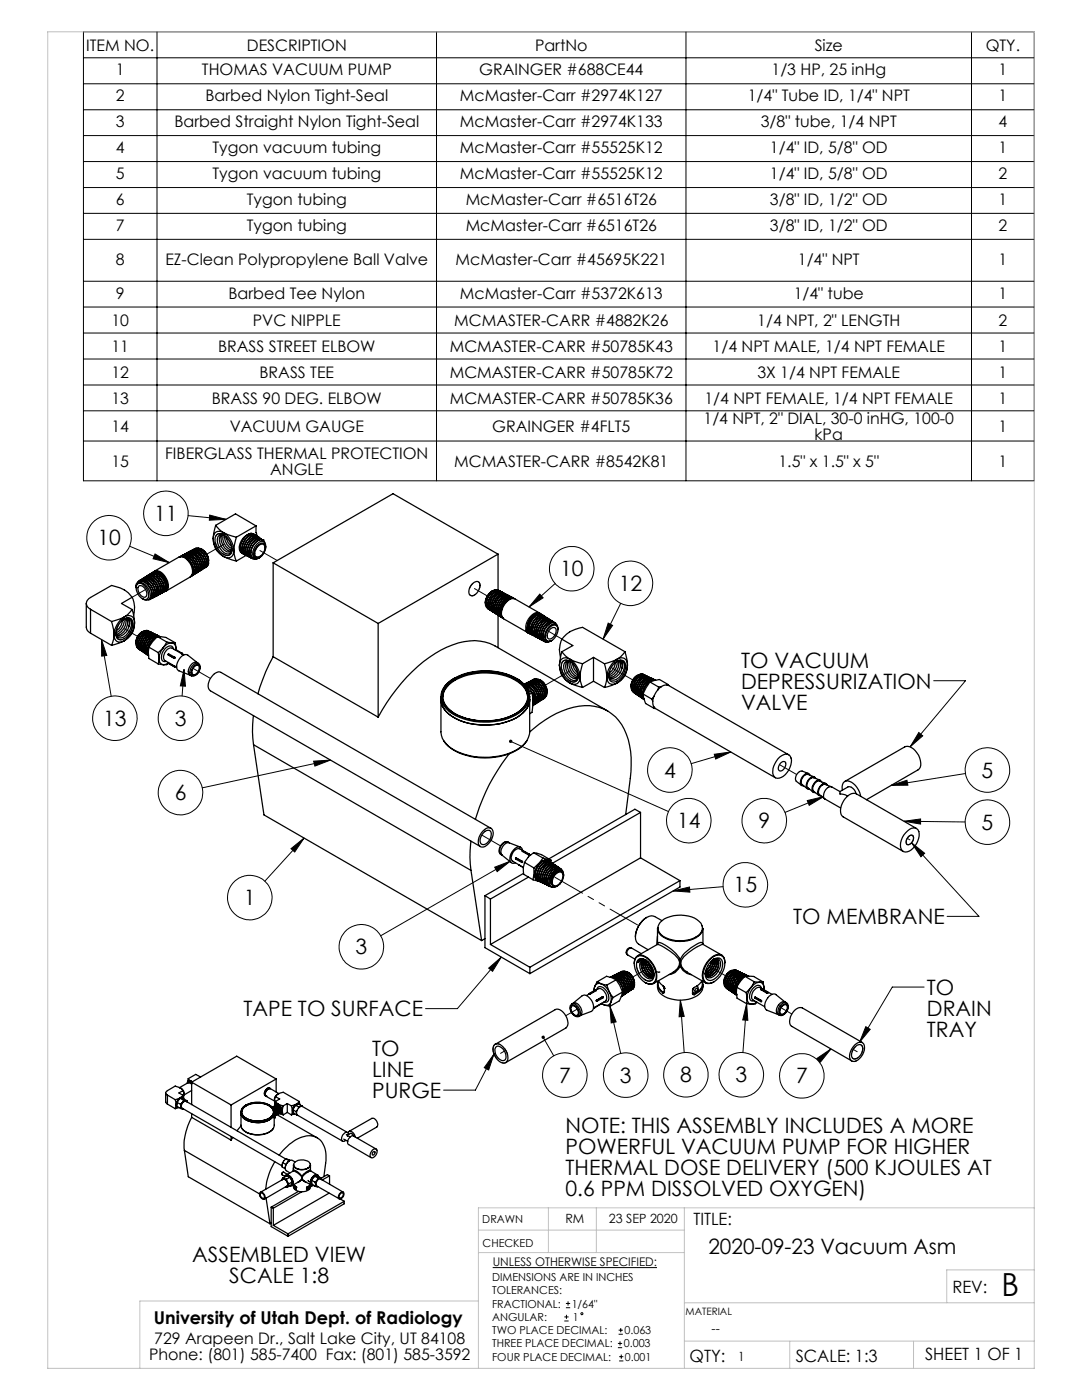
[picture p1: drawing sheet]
<svg xmlns="http://www.w3.org/2000/svg" width="216mm" height="279mm" viewBox="0 0 216 279" stroke-linecap="round" stroke-linejoin="round" font-family="sans-serif">
<defs><g id="words">
<text font-size="6.3" x="199.8" y="258.6">B</text>
<g font-size="4.2">
<text x="30.8" y="103.9">11</text>
<text x="19.4" y="108.8">10</text>
<text x="111.8" y="115">10</text>
<text x="123.5" y="117.9">12</text>
<text x="147.9" y="133.3">TO VACUUM</text>
<text x="147.9" y="137.4">DEPRESSURIZATION</text>
<text x="147.9" y="141.6">VALVE</text>
<text x="20.6" y="144.8">13</text>
<text x="34.9" y="144.8">3</text>
<text x="132.5" y="155.2">4</text>
<text x="195.9" y="155.2">5</text>
<text x="34.9" y="159.7">6</text>
<text x="135.1" y="165.3">14</text>
<text x="151.3" y="165.3">9</text>
<text x="195.9" y="165.6">5</text>
<text x="146.4" y="178.1">15</text>
<text x="48.7" y="180.6">1</text>
<text x="158.3" y="184.5">TO MEMBRANE</text>
<text x="70.9" y="190.5">3</text>
<text x="48.6" y="202.8">TAPE TO SURFACE</text>
<text x="185" y="198.6">TO</text>
<text x="185" y="202.8">DRAIN</text>
<text x="185" y="207">TRAY</text>
<text x="74.3" y="210.8">TO</text>
<text x="74.3" y="214.9">LINE</text>
<text x="74.3" y="219.1">PURGE</text>
<text x="111.5" y="216.1">7</text>
<text x="123.7" y="216.1">3</text>
<text x="135.7" y="216">8</text>
<text x="146.8" y="216">3</text>
<text x="158.8" y="216.2">7</text>
<text x="112.9" y="226.1">NOTE: THIS ASSEMBLY INCLUDES A MORE</text>
<text x="112.9" y="230.3">POWERFUL VACUUM PUMP FOR HIGHER</text>
<text x="112.9" y="234.5">THERMAL DOSE DELIVERY (500 KJOULES AT</text>
<text x="112.9" y="238.6">0.6 PPM DISSOLVED OXYGEN)</text>
<text x="38.3" y="251.9">ASSEMBLED VIEW</text>
<text x="141.4" y="250.2">2020-09-23 Vacuum Asm</text>
<text x="45.8" y="256.1">SCALE 1:8</text>
</g>
<text font-size="3.5" x="30.7" y="264.2">University of Utah Dept. of Radiology</text>
<g font-size="3.4">
<text x="138.3" y="244.5">TITLE:</text>
<text x="190.1" y="258">REV:</text>
<text x="137.6" y="271.7">QTY:</text>
<text x="158.8" y="271.7">SCALE: 1:3</text>
<text x="184.6" y="271.5">SHEET 1 OF 1</text>
</g>
<g font-size="3.2">
<text x="17.2" y="10.1">ITEM NO.</text>
<text x="49.3" y="10.1">DESCRIPTION</text>
<text x="106.8" y="10.1">PartNo</text>
<text x="162.6" y="10.1">Size</text>
<text x="196.7" y="10.1">QTY.</text>
<text x="23.1" y="15">1</text>
<text x="40.3" y="15">THOMAS VACUUM PUMP</text>
<text x="95.6" y="15">GRAINGER #688CE44</text>
<text x="154" y="15">1/3 HP, 25 inHg</text>
<text x="199.2" y="15">1</text>
<text x="23.1" y="20.2">2</text>
<text x="41" y="20.2">Barbed Nylon Tight-Seal</text>
<text x="91.8" y="20.2">McMaster-Carr #2974K127</text>
<text x="149.2" y="20.2">1/4&quot; Tube ID, 1/4&quot; NPT</text>
<text x="199.2" y="20.2">1</text>
<text x="23.1" y="25.4">3</text>
<text x="34.8" y="25.4">Barbed Straight Nylon Tight-Seal</text>
<text x="91.8" y="25.4">McMaster-Carr #2974K133</text>
<text x="151.8" y="25.4">3/8&quot; tube, 1/4 NPT</text>
<text x="199.2" y="25.4">4</text>
<text x="23.1" y="30.5">4</text>
<text x="23.1" y="35.7">5</text>
<text x="42.4" y="30.5">Tygon vacuum tubing</text>
<text x="42.4" y="35.7">Tygon vacuum tubing</text>
<text x="91.8" y="30.5">McMaster-Carr #55525K12</text>
<text x="91.8" y="35.7">McMaster-Carr #55525K12</text>
<text x="153.6" y="30.5">1/4&quot; ID, 5/8&quot; OD</text>
<text x="153.6" y="35.7">1/4&quot; ID, 5/8&quot; OD</text>
<text x="199.2" y="30.5">1</text>
<text x="199.2" y="35.7">2</text>
<text x="23.1" y="40.9">6</text>
<text x="49.3" y="40.9">Tygon tubing</text>
<text x="92.9" y="40.9">McMaster-Carr #6516T26</text>
<text x="153.6" y="40.9">3/8&quot; ID, 1/2&quot; OD</text>
<text x="199.2" y="40.9">1</text>
<text x="23.1" y="46.1">7</text>
<text x="49.3" y="46.1">Tygon tubing</text>
<text x="92.9" y="46.1">McMaster-Carr #6516T26</text>
<text x="153.6" y="46.1">3/8&quot; ID, 1/2&quot; OD</text>
<text x="199.2" y="46.1">2</text>
<text x="23.1" y="52.8">8</text>
<text x="33" y="52.8">EZ-Clean Polypropylene Ball Valve</text>
<text x="90.9" y="52.8">McMaster-Carr #45695K221</text>
<text x="159.2" y="52.8">1/4&quot; NPT</text>
<text x="199.2" y="52.8">1</text>
<text x="23.1" y="59.6">9</text>
<text x="45.6" y="59.6">Barbed Tee Nylon</text>
<text x="91.8" y="59.6">McMaster-Carr #5372K613</text>
<text x="158.4" y="59.6">1/4&quot; tube</text>
<text x="199.2" y="59.6">1</text>
<text x="22.2" y="65.1">10</text>
<text x="50.4" y="65.1">PVC NIPPLE</text>
<text x="90.6" y="65.1">MCMASTER-CARR #4882K26</text>
<text x="151.1" y="65.1">1/4 NPT, 2&quot; LENGTH</text>
<text x="199.2" y="65.1">2</text>
<text x="22.2" y="70.2">11</text>
<text x="43.5" y="70.2">BRASS STREET ELBOW</text>
<text x="89.7" y="70.2">MCMASTER-CARR #50785K43</text>
<text x="142.2" y="70.2">1/4 NPT MALE, 1/4 NPT FEMALE</text>
<text x="199.2" y="70.2">1</text>
<text x="22.2" y="75.4">12</text>
<text x="51.8" y="75.4">BRASS TEE</text>
<text x="89.7" y="75.4">MCMASTER-CARR #50785K72</text>
<text x="151.1" y="75.4">3X 1/4 NPT FEMALE</text>
<text x="199.2" y="75.4">1</text>
<text x="22.2" y="80.6">13</text>
<text x="42.3" y="80.6">BRASS 90 DEG. ELBOW</text>
<text x="89.7" y="80.6">MCMASTER-CARR #50785K36</text>
<text x="140.6" y="80.6">1/4 NPT FEMALE, 1/4 NPT FEMALE</text>
<text x="199.2" y="80.6">1</text>
<text x="22.2" y="86.2">14</text>
<text x="45.8" y="86.2">VACUUM GAUGE</text>
<text x="98.2" y="86.2">GRAINGER #4FLT5</text>
<text x="140.4" y="84.6">1/4 NPT, 2&quot; DIAL, 30-0 inHG, 100-0</text>
<text x="162.5" y="87.8">kPa</text>
<text x="199.2" y="86.2">1</text>
<text x="22.2" y="93.2">15</text>
<text x="33" y="91.6">FIBERGLASS THERMAL PROTECTION</text>
<text x="53.9" y="94.8">ANGLE</text>
<text x="90.6" y="93.2">MCMASTER-CARR #8542K81</text>
<text x="155.3" y="93.2">1.5&quot; x 1.5&quot; x 5&quot;</text>
<text x="199.2" y="93.2">1</text>
<text x="30.8" y="268.2">729 Arapeen Dr., Salt Lake City, UT 84108</text>
<text x="29.7" y="271.3">Phone: (801) 585-7400 Fax: (801) 585-3592</text>
</g>
<g font-size="2.5">
<text x="112.8" y="244">RM</text>
<text x="121.5" y="244">23 SEP 2020</text>
<text x="142" y="266.1">--</text>
<text x="147.3" y="271.6">1</text>
</g>
<text font-size="2.4" x="98.3" y="252.7">UNLESS OTHERWISE SPECIFIED:</text>
<g font-size="2.2">
<text x="96.2" y="244">DRAWN</text>
<text x="96.3" y="248.9">CHECKED</text>
<text x="98.2" y="255.7">DIMENSIONS ARE IN INCHES</text>
<text x="98.2" y="258.3">TOLERANCES:</text>
<text x="98.2" y="261">FRACTIONAL:</text>
<text x="98.2" y="263.6">ANGULAR:</text>
<text x="114.1" y="261">1/64&quot;</text>
<text x="114.3" y="263.6">1</text>
<text x="98.2" y="268.9">THREE PLACE DECIMAL:</text>
<text x="98.2" y="266.3">TWO PLACE DECIMAL:</text>
<text x="124.5" y="268.9">0.003</text>
<text x="124.6" y="266.3">0.063</text>
<text x="98.2" y="271.6">FOUR PLACE DECIMAL:</text>
<text x="124.7" y="271.6">0.001</text>
</g>
<text font-size="2" x="136.8" y="262.4">MATERIAL</text>
</g></defs>
<g fill="none" stroke="#000" stroke-width=".2">
<path d="M16.7 6.4h189.7v89.6h-189.7zM16.7 16.7h189.7M16.7 11.5h189.7M31.3 6.4v89.6M87.1 6.4v89.6M136.9 6.4v89.6M193.9 6.4v89.6M16.7 21.9h189.7M16.7 27.1h189.7M16.7 32.2h189.7M16.7 37.4h189.7M16.7 42.6h189.7"/>
<path d="M16.7 47.8h189.7M16.7 56.1h189.7M16.7 61.3h189.7M16.7 66.5h189.7M16.7 71.6h189.7M16.7 76.8h189.7M16.7 82h189.7M16.7 88h189.7M25.9 109l7.9 3.3M30.9 110.6l2.9 1.7-3.2-.8zM37.5 102.9l7.6 .7M41.8 102.8l3.3 .8-3.3 .2z"/>
<path d="M107.7 118.6l.7 .7-2.8 1.8zM110.8 116.5l-5.2 4.6M20.2 127.6l2 11.4M20.2 127.6l1.1 3.2-1 .2zM36.7 133.6l-.4 5.3M36.7 133.6l.3 3.3h-1zM121.4 124.4l.8 .4-1.9 2.8zM123.9 120.4l-3.6 7.2M186.3 135.9h6.4l-11.1 13.1M62.6 151.9l3.3-.2-3.1 1.2zM65.9 151.7l-25.5 5.5M101.9 148l31.5 14"/>
<path d="M142.5 150.5l3.3-.4-3 1.4zM145.8 150.1l-7.9 2.3M161.1 159.8l3.2-.8-2.8 1.7zM164.3 159l-7.7 3.1M177.8 156.7l3.2-1 .2 1zM183.3 146.2l.8 .7-2.5 2.1zM192.7 154.4l-14.9 2.3M58.1 169.4l2.6-2.1-1.9 2.7zM60.7 167.3l-7.9 8.6M98.7 173.1l3.1-1.2-2.6 2.1zM101.8 171.9l-25.8 14.9M134.3 177.8l3.3-.8 .1 1z"/>
<path d="M144.3 177l-10 .8M180.4 163.9l3.3-.5v1.1zM180.4 163.9l12.2 .1M181.9 168.2l13.4 14.7h-6.3M181.9 168.2l2.6 2.1-.7 .7zM97.5 193.2l2.5-2.2-1.7 2.9zM100 191l-8.7 10.3h-6.4M135.7 199.6l.8 3.2-1 .1zM135.7 199.6l.8 10.5M184.4 197h-6.4l-6.5 11M98.6 210.4l-1.1 3.1-.9-.4zM98.6 210.4l-3.7 7.2h-6.4"/>
<path d="M108.4 207l2.1 3.7M121.7 200.8l1.2 3.1-.9 .3zM121.7 200.8l2.2 9.5M149 200.3l-.8 9.8M149 200.3l.2 3.3h-1zM163.1 211.2l2.7-1.9-2.1 2.6zM165.8 209.3l-2.5 2.4M172.8 204.9l.8 .5-2.1 2.6zM98.3 253h32.8M113.3 259.7v.9M112.6 263.6h.9M112.6 262.8h.9"/>
<path d="M112.9 261h.9M112.9 260.1h.9M113 262.4v.8M123.3 269h.8M123.3 268.1h.8M123.4 266.3h.9M123.4 265.5h.9M123.5 271.6h.9M123.5 270.8h.9M123.7 267.7v.8M123.9 265v.9M124 270.3v.9"/>
<circle cx="21.7" cy="107.3" r="4.4"/>
<circle cx="33.1" cy="102.4" r="4.4"/>
<circle cx="114.1" cy="113.5" r="4.4"/>
<circle cx="125.8" cy="116.4" r="4.4"/>
<circle cx="22.9" cy="143.3" r="4.4"/>
<circle cx="36" cy="143.3" r="4.4"/>
<circle cx="36" cy="158.2" r="4.4"/>
<circle cx="133.6" cy="153.7" r="4.4"/>
<circle cx="197" cy="153.7" r="4.4"/>
<circle cx="49.8" cy="179.1" r="4.4"/>
<circle cx="137.5" cy="163.8" r="4.4"/>
<circle cx="148.7" cy="176.6" r="4.4"/>
<circle cx="152.5" cy="163.8" r="4.4"/>
<circle cx="197" cy="164.1" r="4.4"/>
<circle cx="72.1" cy="188.9" r="4.4"/>
<circle cx="112.7" cy="214.6" r="4.4"/>
<circle cx="124.9" cy="214.6" r="4.4"/>
<circle cx="136.9" cy="214.5" r="4.4"/>
<circle cx="147.9" cy="214.5" r="4.4"/>
<circle cx="160" cy="214.7" r="4.4"/>
<circle cx="116.1" cy="262.2" r=".2"/>
</g>
<g fill="none" stroke="#c0c0c0" stroke-width=".2">
<path d="M9.5 6.4h196.9v266.7h-196.9zM95.5 250h41.1M95.5 245.5h41.1M95.5 259.6h-67.6v13.5M109.4 241.1v8.9M119 241.1v8.9M136.6 241.1v32M136.6 260h69.8M206.4 241.1h-110.9v32M206.4 253.4h-17.5v6.6M136.6 267.7h69.8M157.6 267.7v5.4"/>
<path d="M182.3 267.7v5.4"/>
</g>
<path d="M58.1 169.4l2.6-2.1-1.9 2.7zM108.1 206.8a.34 .34 0 0 0 .2 .6 .34 .34 0 0 0 .4-.4 .34 .34 0 0 0-.5-.3l.2 .3-.2-.3zM121.7 200.8l1.2 3.1-.9 .3zM135.7 199.6l.8 3.2-1 .1zM149 200.3l.2 3.3h-1zM163.1 211.2l2.7-1.9-2.1 2.6zM107.7 118.6l.7 .7-2.8 1.8zM121.4 124.4l.8 .4-1.9 2.8zM142.5 150.5l3.3-.4-3 1.4zM161.1 159.8l3.2-.8-2.8 1.7zM180.4 163.9l3.3-.5v1.1zM177.8 156.7l3.2-1 .2 1zM181.9 168.2l2.6 2.1-.7 .7zM172.8 204.9l.8 .5-2.1 2.6zM183.3 146.2l.8 .7-2.5 2.1zM98.6 210.4l-1.1 3.1-.9-.4zM20.2 127.6l1.1 3.2-1 .2zM30.9 110.6l2.9 1.7-3.2-.8zM41.8 102.8l3.3 .8-3.3 .2zM101.6 147.7l.3 .3-.3-.2a.34 .34 0 0 0 .4 .5 .34 .34 0 0 0 .2-.5 .34 .34 0 0 0-.6-.1zM36.7 133.6l.3 3.3h-1zM62.6 151.9l3.3-.2-3.1 1.2zM98.7 173.1l3.1-1.2-2.6 2.1zM134.3 177.8l3.3-.8 .1 1zM97.5 193.2l2.5-2.2-1.7 2.9z" fill="#000"/>
<g fill="none" stroke="#000" stroke-width=".25">
<path d="M26.4 119.2l-.3-.3a5.6 5.6 0 0 0-3.8-2.1l-4.2 2.4a1.25 1.25 0 0 0-.9 1.2 1.25 1.25 0 0 0 .9 1.2M26.4 119.2l.2 .4a5.4 5.4 0 0 1 .1 3.2M26.4 119.2l-2.2 1.2 2.2 1.2M27.2 117.3a.89 .89 0 0 1 .3-1 .89 .89 0 0 1 1.1 .1 2.77 2.77 0 0 1 1.3 3 .94 .94 0 0 1-1.5 .1M27.2 117v.1M27.2 116.5v.7M27.2 116.5a1.04 1.04 0 0 1 1.7-.3 2.81 2.81 0 0 1 1.2 3.3l-.5 .2M27.2 116.5v.5M27.5 116.5a1.52 1.52 0 0 1 1.8 1 1.6 1.6 0 0 1 0 2.1 1.94 1.94 0 0 1-2.1-1.9 1.18 1.18 0 0 1 .3-1.2zM27.7 116a1.44 1.44 0 0 1 1.8 .6 2.59 2.59 0 0 1 .7 2.9l-.2 .1M27.7 117a1.01 1.01 0 0 1 1.4 .8 .85 .85 0 0 1-.3 1.4 1.73 1.73 0 0 1-1.1-2.2zM27.7 116h-.1"/>
<path d="M27.8 116a1.2 1.2 0 0 1 1.7 .1 2.51 2.51 0 0 1 .8 3.3l-.2 .1M28 115.8a1.2 1.2 0 0 1 1.5 .3 2.48 2.48 0 0 1 .9 3.3h-.1M28 115.8h-.1M28.1 115.7a1.29 1.29 0 0 1 1.9 .4 2.81 2.81 0 0 1 .9 2.9l-.5 .3M28.3 115.6h.1M28.3 115.6a2.12 2.12 0 0 1 2.5 1.7 1.5 1.5 0 0 1-.2 1.9M28.5 115.5a1.06 1.06 0 0 1 1.5 .1 2.76 2.76 0 0 1 1.1 3.4l-.4 .2M28.6 115.4a1.12 1.12 0 0 1 1.5 .2 2.68 2.68 0 0 1 1.1 3.4l-.3 .1M28.9 115.2h.1M29 115.2a1.3 1.3 0 0 1 1.6 .4 3.1 3.1 0 0 1 1 3l-.3 .3a1.12 1.12 0 0 0 .3-1.5 3.2 3.2 0 0 0-2.1-2.3l-.7 .2M29.1 115.1a1.36 1.36 0 0 1 1.9 .5 2.77 2.77 0 0 1 .9 2.9l-.5 .3M29.2 115a1.19 1.19 0 0 1 1.4 .1 2.88 2.88 0 0 1 1.3 3.4l-.3 .2"/>
<path d="M29.4 114.9l.2-.1a1.66 1.66 0 0 1 2 .8 2.54 2.54 0 0 1 .5 2.9l-.3 .1M29.6 114.8a1.25 1.25 0 0 1 1.6 .3 2.57 2.57 0 0 1 .9 3.4l-.2 .1M29.6 114.8h-.1M29.7 114.7a1.31 1.31 0 0 1 1.9 .4 3.1 3.1 0 0 1 1 3l-.5 .3M29.9 114.5v.1M30 114.6a1.37 1.37 0 0 1 1.7 .5 2.95 2.95 0 0 1 .9 3l-.3 .3M30 119.6l-.1 .1M30.1 114.5a1.13 1.13 0 0 1 1.5 .1 2.92 2.92 0 0 1 1.2 3.4l-.4 .3M30.2 114.4h.1M30.2 119.5h.1M30.3 114.4a1.63 1.63 0 0 1 1.9 .7 2.77 2.77 0 0 1 .7 2.9l-.2 .1M30.5 114.2h.1a1.34 1.34 0 0 1 1.7 .4 3.3 3.3 0 0 1 1.1 3l-.5 .4a1.16 1.16 0 0 0 .4-1.6 3.2 3.2 0 0 0-2.3-2.3l-.6 .2"/>
<path d="M30.6 119.3h.1M30.7 114.2a2.69 2.69 0 0 1 2.6 2.9v.5l-.4 .4M31.3 117.3l.1 .6-.1 .6-.3 .2M31.6 118.7h.1M32.7 118.2h-.1M35.8 111.1a1.66 1.66 0 0 1 2 .8 3 3 0 0 1 .8 2.6l-.2 .4-.3 .1M35.8 111.1a1.29 1.29 0 0 1 1.6 .3 2.73 2.73 0 0 1 1 3.5h-.1M35.9 111.1a2.13 2.13 0 0 1 2.3 1.5 1.9 1.9 0 0 1 0 2.4M36.1 111.1a1.32 1.32 0 0 1 1.8 .3 3.1 3.1 0 0 1 1 3l-.4 .4M36.2 110.9a1.49 1.49 0 0 1 1.8 .5 3.1 3.1 0 0 1 .9 3l-.3 .3M36.4 110.8a1.54 1.54 0 0 1 2 .6 2.74 2.74 0 0 1 .7 3l-.4 .2M36.5 110.7a1.96 1.96 0 0 1 2.4 1.4 1.84 1.84 0 0 1 0 2.4"/>
<path d="M36.7 110.7a1.14 1.14 0 0 1 1.7 .2 2.61 2.61 0 0 1 .9 3.4h-.1M36.9 110.6a1.38 1.38 0 0 1 1.6 .3 3.3 3.3 0 0 1 1.1 3l-.3 .4M37.1 110.5a1.41 1.41 0 0 1 1.8 .4 2.9 2.9 0 0 1 .9 3l-.4 .3M37.3 110.4a1.78 1.78 0 0 1 2.2 1.1 2 2 0 0 1 .1 2.6M37.3 110.3l-.1 .1M37.4 110.3a1.08 1.08 0 0 1 1.5 .2 2.74 2.74 0 0 1 1.1 3.3l-.3 .2M37.5 110.2a1.58 1.58 0 0 1 2 .8 2.63 2.63 0 0 1 .6 2.8l-.2 .1M37.7 110.1a1.23 1.23 0 0 1 1.8 .4 3.1 3.1 0 0 1 1 2.9l-.4 .4M37.9 110a2.1 2.1 0 0 1 2.5 1.7 1.56 1.56 0 0 1-.2 2M38 115.1h.1M38.1 110a1.52 1.52 0 0 1 1.9 .5 2.68 2.68 0 0 1 .7 2.8l-.3 .3M38.2 114.9a2.97 2.97 0 0 0-2-3.8l-.5 .1-4.9 2.8a2.07 2.07 0 0 1 2.4 1.6 1.73 1.73 0 0 1-.3 2.4"/>
<path d="M38.2 114.9l-5.1 3.1M38.2 114.9l-.2 .2M38.3 109.9a2.22 2.22 0 0 1 2.5 1.8 1.34 1.34 0 0 1-.2 1.8M38.3 109.8l-.1 .1M38.3 114.9v.1M38.5 109.8a1.13 1.13 0 0 1 1.5 .2 2.58 2.58 0 0 1 1 3.3h-.1M38.6 109.7a1.96 1.96 0 0 1 2.4 1.4 1.7 1.7 0 0 1-.1 2.2M38.7 114.7l-.1 .1M38.8 109.6a1.36 1.36 0 0 1 1.8 .4 2.87 2.87 0 0 1 .8 2.9l-.4 .3M38.9 109.5a2.11 2.11 0 0 1 2.5 1.7 1.49 1.49 0 0 1-.2 1.9M38.9 109.5h.1M39 114.5h-.1"/>
<path d="M39.6 109.4a2.65 2.65 0 0 1 2 2.5M40 113.9h-.1M40.3 109.6l.4 .3a2.44 2.44 0 0 1 .9 1.9M40.6 113.5h.1M40.9 113.3h.1M41.4 112.6l-.2 .1M42.5 107.5a4.5 4.5 0 0 0 2.1 3.6M42.5 107.5a3.8 3.8 0 0 0 2.1 3.6M43 104.8l.8 .9 .8 .6M43 104.8l-.3 1.6-.2 1.1M43 104.8l4-2.2 4.1 2.4M43.3 106.7a1.52 1.52 0 0 1 2 .7 2.7 2.7 0 0 1 .6 3.3 1.6 1.6 0 0 1-2-.7 2.67 2.67 0 0 1-.6-3.3z"/>
<path d="M44.3 106.7h-.1a1.79 1.79 0 0 0 0 2.4l.5 .6 .6 .4 .5 .1 .3-.2 .1-.4M44.3 106.7a2.39 2.39 0 0 0 1.7 3.3l.1-.1M44.6 106.3l2.6 .9M44.6 106.3a4.5 4.5 0 0 1 2.1 3.6M44.6 106.3a1.25 1.25 0 0 0-1.5-.1 1.25 1.25 0 0 0-.6 1.3M44.6 106.8a2.49 2.49 0 0 0 1.5 3M44.6 111.1l2.6 .9M44.7 106.8l-.5-.2 .5 .2M44.8 106.9a.88 .88 0 0 0-1-.1 .88 .88 0 0 0-.4 .8 3.2 3.2 0 0 0 1.9 3 .88 .88 0 0 0 1-1.1 2.61 2.61 0 0 1-1.5-2.6M45.1 107.1l.1 .4M45.2 107.1a2.59 2.59 0 0 0 1 1.9M46.7 109.9v.8l.5 1.3"/>
<path d="M46.7 109.9a1.27 1.27 0 0 1-.6 1.3 1.27 1.27 0 0 1-1.5-.1M47.2 107.2l-.4 1.5-.1 1.2M48.5 110.5h.1M48.8 110.7h.1M49.1 110.8l-1.9 1.2M49.1 110.9h.1M49.2 106.9a2.79 2.79 0 0 0-1.3 3.2l.4 .3M49.5 111.1h.1M49.8 111.2h.1M50 110.4a1 1 0 0 0 .5 1.1 1 1 0 0 0 1.2-.2M50 110.2a1.06 1.06 0 0 0 .5 1.2 1.06 1.06 0 0 0 1.2-.1M50 110.2v.2"/>
<path d="M50.2 111.4h.1M50.5 106.5h.1M50.5 106.6a1.43 1.43 0 0 0-1.7 .6 2.87 2.87 0 0 0-.6 3.1l.3 .2M50.7 106.7l-.2-.2a1.72 1.72 0 0 0-1.9 1 2.39 2.39 0 0 0-.2 3l.2 .1M50.8 111.4h.1M50.8 106.8a1.17 1.17 0 0 0-1.4 .3 2.63 2.63 0 0 0-.7 3.5l.1 .1M50.9 106.8h.1M50.9 111.3l.3 .2M51 106.9a1.28 1.28 0 0 0-1.8 .5 2.92 2.92 0 0 0-.7 3l.5 .3M51.1 105v1.3l.2 .8M51.1 105l-3.9 2.2M51.2 107a1.23 1.23 0 0 0-1.6 .5 2.41 2.41 0 0 0-.5 3.4"/>
<path d="M51.2 107h.1M51.3 107.1l-.1-.1a1.61 1.61 0 0 0-1.8 .8 2.64 2.64 0 0 0-.4 2.9l.4 .2M51.5 109a.73 .73 0 0 1 .9-.4 .73 .73 0 0 1 .4 .9v.4a1.42 1.42 0 0 1-1.8 1.2 1.74 1.74 0 0 1 .5-2.1zM51.5 107.2h.1M51.5 107.2a1.47 1.47 0 0 0-1.8 .8 2.14 2.14 0 0 0-.2 3M51.6 108.7a.8 .8 0 0 1 1-.3 .8 .8 0 0 1 .4 1l-.3 .8a1.54 1.54 0 0 1-1.7 1.1 1.88 1.88 0 0 1 .6-2.6zM51.6 107.3l-.2-.2a2.22 2.22 0 0 0-2.2 1.8 1.56 1.56 0 0 0 .5 2.2M51.8 111.3l-.6 .2M51.8 107.4a1.91 1.91 0 0 0-2.2 1.6 1.66 1.66 0 0 0 .2 2.2M51.9 111.2l-.1 .1M52 107.5a.98 .98 0 0 0-1.4 .1 2.85 2.85 0 0 0-1 3.4l.4 .3M52.1 107.6a1.37 1.37 0 0 0-1.6 .6 2.95 2.95 0 0 0-.6 3l.3 .2"/>
<path d="M52.1 107.6h.1M52.3 107.7l-.2-.1a1.93 1.93 0 0 0-2.2 1.5 2.01 2.01 0 0 0 .2 2.2l.4 .2M52.5 107.8h.1M52.5 107.8a1.52 1.52 0 0 0-1.8 .8l-.4 .6-.3 1.2M52.8 108.2l-.2-.3a1.18 1.18 0 0 0-1.7 .4l-.7 1.3-.2 .6M53 109a.74 .74 0 0 0-.9-1 2.6 2.6 0 0 0-1.5 3.1l.2 .3 .4 .1M53 109v.2M54.5 112.3l21 12.1M54.5 112.3v18.8M94.3 116.5a.81 .81 0 0 1 1.1-.4 .81 .81 0 0 1 .3 1.1l-.5 1.1a.89 .89 0 0 1-1.6 .3 2.04 2.04 0 0 1 .7-2.1zM98.2 117.9a2.92 2.92 0 0 0-1.4 2.5M98.7 117.8a2.65 2.65 0 0 0-1.7 3.4l.2 .1"/>
<path d="M99.4 110.6l-23.9 13.8M99.4 110.6v7.2M99.4 110.6l-21-12.1-23.9 13.8M99.4 117.8a1.47 1.47 0 0 0-1.7 .8 2.11 2.11 0 0 0-.2 3M99.4 117.8h.1M99.6 117.9a1.06 1.06 0 0 0-1.4 .2 2.67 2.67 0 0 0-.8 3.4l.3 .2M99.8 118a1.24 1.24 0 0 0-1.5 .5 3 3 0 0 0-.8 3l.3 .3M99.8 117.9v.1M99.9 118.1l-.2-.2a1.84 1.84 0 0 0-1.8 1.2 2.63 2.63 0 0 0-.4 2.4l.5 .3M100.2 118.1a1.03 1.03 0 0 0-1.3 .3 2.8 2.8 0 0 0-1 3.4l.3 .2M100.3 118.3v-.1a1.44 1.44 0 0 0-1.8 .7 2.79 2.79 0 0 0-.5 3l.3 .2M100.5 118.3a1.1 1.1 0 0 0-1.4 .4 2.62 2.62 0 0 0-.7 3.5h.1"/>
<path d="M100.6 118.4a1.07 1.07 0 0 0-1.5 .4 3.2 3.2 0 0 0-1 3l.5 .5M100.9 118.5a1.29 1.29 0 0 0-1.7 .6 2.99 2.99 0 0 0-.7 3l.3 .3M101 118.6a1.27 1.27 0 0 0-1.8 .6 2.89 2.89 0 0 0-.6 3l.4 .3M101.2 118.7a1.14 1.14 0 0 0-1.4 .3 2.8 2.8 0 0 0-.8 3.5l.1 .1M101.3 118.8l-.1-.1a1.58 1.58 0 0 0-1.8 .9 2.63 2.63 0 0 0-.4 3l.3 .1M101.5 118.9a1.28 1.28 0 0 0-1.5 .4 3.1 3.1 0 0 0-.9 3.1l.3 .4M101.5 118.9h.1M101.5 118.9a1.33 1.33 0 0 0-1.5 .5 3.1 3.1 0 0 0-.8 3.1l.4 .4M101.8 119.1a2.17 2.17 0 0 0-2.4 1.9 1.52 1.52 0 0 0 .4 2M101.8 119l.1 .1M101.9 119.3a2.87 2.87 0 0 0-2 3.5l.2 .2M102 119.2v-.1a1.42 1.42 0 0 0-1.9 .7 3 3 0 0 0-.5 3.1l.3 .2"/>
<path d="M102.2 119.2a1.2 1.2 0 0 0-1.4 .4 2.8 2.8 0 0 0-.8 3.6l.1 .1M102.3 119.3l-.1-.1a1.72 1.72 0 0 0-1.9 1 2.57 2.57 0 0 0-.3 3l.3 .1M102.5 119.4a1.22 1.22 0 0 0-1.6 .6 3.2 3.2 0 0 0-.8 3.1l.3 .3M102.5 119.4h.1M102.6 119.5a1.46 1.46 0 0 0-1.7 .6 2.62 2.62 0 0 0-.6 3.2M102.6 119.5a1.37 1.37 0 0 0-1.7 .6 2.51 2.51 0 0 0-.5 3.3M17.2 120.4v4.8a1.36 1.36 0 0 0 .9 1.2M18.1 121.6l4.2 2.4M18.1 121.6v4.8M18.1 126.4l4.2 2.4M22.3 124l.5 2.7M22.8 126.7l-.1 .8-.4 1.3"/>
<path d="M22.8 126.7a1.25 1.25 0 0 0 .5 1.3 1.25 1.25 0 0 0 1.5-.1M24.1 124.1a1.43 1.43 0 0 1 2.2-.3 3.2 3.2 0 0 1-2.2 3.9 1.21 1.21 0 0 1-1-1.7l.4-.9zM24.3 123.9a1.13 1.13 0 0 1 1.4-.3l.2 .9-.1 .5M24.4 123.8a2.65 2.65 0 0 1-1.2 2.1M24.6 123.6a.73 .73 0 0 1 1.2 .4v1M24.7 123.6a2.57 2.57 0 0 1-1.6 2.7M24.8 123.6a.9 .9 0 0 1 .9-.1 .9 .9 0 0 1 .5 .8 3.2 3.2 0 0 1-2 3 .83 .83 0 0 1-1.1-.9M24.8 123.1l-2.5 .9M24.8 123.1a4.6 4.6 0 0 0-2 3.6M24.8 123.1a1.25 1.25 0 0 1 1.5-.1 1.25 1.25 0 0 1 .5 1.3M24.8 127.9l-2.5 .9M25 123.5a2.54 2.54 0 0 1-1.9 3.1"/>
<path d="M25.1 123.5l.2 .1a2.28 2.28 0 0 1-1.2 3l-.5 .2-.4-.1M25.8 123.4l.2 .2M25.8 125a2.91 2.91 0 0 1-1.7 2l-.6-.1-.3-.3M26.4 121.6l-.9 1.1-.7 .4M26.4 121.6l.3 1.6 .1 1.1M26.8 124.3a4.6 4.6 0 0 1-2 3.6M26.8 124.3a3.8 3.8 0 0 1-2 3.6M27.7 129.5h.1M28 129.8h.1M28.4 126.1a2.41 2.41 0 0 0-1.3 2.3M28.6 130.2h.1M28.8 125.9a2.47 2.47 0 0 0-1.5 3.2l.1 .1"/>
<path d="M29 128.5l-.1 1.3 .3 .4M29.5 125.9a1.29 1.29 0 0 0-1.5 .6 2.18 2.18 0 0 0-.3 3M29.5 125.9h.1M29.7 129.2l-.1 .9 .1 1.3 1.9 1.1M29.7 126l-.1-.1a2.44 2.44 0 0 0-2.3 2.2 1.18 1.18 0 0 0 .5 1.5M29.7 129.2l1.9 1M30 126a1.41 1.41 0 0 0-1.8 .9 2.09 2.09 0 0 0-.2 2.8M30.1 126.2a1.3 1.3 0 0 0-1.7 .5 2.72 2.72 0 0 0-.6 2.9l.4 .3M30.3 126.2h-.1a1.98 1.98 0 0 0-2.2 1.8 1.69 1.69 0 0 0 .3 2M30.4 126.3h-.1a1.83 1.83 0 0 0-2.1 1.4 1.87 1.87 0 0 0 .1 2.3M30.6 126.4a1.35 1.35 0 0 0-1.7 .7 2.66 2.66 0 0 0-.5 2.9l.2 .1M30.6 126.4h.1"/>
<path d="M30.8 126.5a1.21 1.21 0 0 0-1.7 .5 3 3 0 0 0-.7 3l.4 .3M31 126.6a1.13 1.13 0 0 0-1.4 .4 3.1 3.1 0 0 0-1 3l.4 .4M31.1 126.6a1.06 1.06 0 0 0-1.4 .3 2.76 2.76 0 0 0-.9 3.4l.3 .2M31.3 126.7a1.7 1.7 0 0 0-2 1.2 2.13 2.13 0 0 0-.1 2.7h.1M31.4 127l-1 1.1-.7 1.1M31.4 127l1.7 .2 1.9 1.1M31.4 127.1a3.1 3.1 0 0 0-1.8 3.6M31.4 127l1.9 1.1M31.4 126.8a1.19 1.19 0 0 0-1.5 .4 2.61 2.61 0 0 0-.6 3.4l.1 .1M31.6 130.2l.1 1.2M31.6 132.5l1 .1M31.6 126.9a1.53 1.53 0 0 0-1.8 .8 2.27 2.27 0 0 0-.2 3.1"/>
<path d="M31.6 126.9h.1M31.7 131.4a1.07 1.07 0 0 0 .9 1.2M31.7 131.4l-.1 1.1M31.9 127.1v-.1a1.28 1.28 0 0 0-1.9 .6 2.88 2.88 0 0 0-.6 3.1l.2 .1M32 127a1.25 1.25 0 0 0-1.5 .6 2.88 2.88 0 0 0-.9 3.2M32 127.1h.1M32 127v.1M32.6 129.3l-1 .9M32.6 129.3a4.3 4.3 0 0 0-.9 2.1M33.3 128.1l-.7 1.2M33.3 128.1l1 .2M33.5 130.7l.2-.2 1.2 .7"/>
<path d="M33.5 132.4l-.9 .2M33.5 132.4l1.4 .7M33.5 130.7l1.3 .7M33.5 130.7h.1M33.5 132.4l1.2 .6M33.6 132.2l-.1 .1M33.6 132.2h.1M33.6 132.3l-.3 .3h-.7M33.6 132.2l1.2 .7M33.6 132.2l-.1 .2M34.3 128.3a2.13 2.13 0 0 0-1.7 1M34.3 128.3a1.01 1.01 0 0 1 .8 1.2"/>
<path d="M34.6 129.5v-.1a.84 .84 0 0 0-.7-.5 .84 .84 0 0 0-.8 .4 1.95 1.95 0 0 0-.5 2.7h.6M34.7 133l.2 .1M34.8 132.9l.4 .3M34.8 132.9l-.1 .1M34.9 131.2l.1 .1-.2 .1M34.9 131.2l-.1 .2M35 128.3h-.7M35 128.3l.1 1.2M35 133l-.1 .1M35 129.8h.1M35 129.8a1.34 1.34 0 0 0-1.4-.4 1.34 1.34 0 0 0-.9 1.2 .98 .98 0 0 0 .2 1.2l.7 .4M35 129.8l1.2 .7"/>
<path d="M35.1 129.6h.1M35.1 129.6l-.1 .2M35.1 129.5v.1M35.1 129.6l1.2 .8M36.2 130.5h.2M36.3 130.4h.1v.1M36.3 130.4l-.1 .1M36.4 130.5l.3 .2M38.2 132.6a.93 .93 0 0 1 1.4-.2 1.69 1.69 0 0 0-1.7 2.1l.3 .4a1.01 1.01 0 0 1-.5-1.6zM38.8 132.9a.59 .59 0 0 1 .7-.3 .59 .59 0 0 1 .4 .6 1.31 1.31 0 0 1-1.6 1.5 1.4 1.4 0 0 1 .5-1.8zM38.9 132.9l.5-.1a1.01 1.01 0 0 1-.2 1.7l-.3 .2a.47 .47 0 0 1-.6-.5 1.68 1.68 0 0 1 .6-1.3zM39.3 132.2l-1.8-1.4a1.14 1.14 0 0 0-1.6 .6l-.3 .4a1.5 1.5 0 0 0 .1 2.1l2.2 .8"/>
<path d="M39.6 132.4a1.61 1.61 0 0 1-1.3 2.5l-.1-.1M54.5 131.1a33.3 33.3 0 0 0-3 7.4M54.5 131.1l21 12M75.5 124.4v18.7M88 139.6a4.5 4.5 0 0 0 2.9 3.8 13.6 13.6 0 0 0 12.9-.6 4 4 0 0 0 1.9-3.2M88 139v7.1a4.5 4.5 0 0 0 2.9 3.8 13.5 13.5 0 0 0 12.9-.7l.6-.5 .8-.9 .5-1.7M88 139a4.6 4.6 0 0 0 2.9 3.8 13.5 13.5 0 0 0 12.9-.6 4 4 0 0 0 1.9-3.2M88.4 139.1a4.7 4.7 0 0 1 3.2-3.7 13.1 13.1 0 0 1 11.7 .7 3.9 3.9 0 0 1 2 3M89.4 136.3a12.6 12.6 0 0 1 11.6-1.8 5.9 5.9 0 0 1 4.6 4.2 4.2 4.2 0 0 1-2.6 3.8 13.4 13.4 0 0 1-12.7-.3 3.6 3.6 0 0 1-1.4-5.4zM89.5 136.3a12.1 12.1 0 0 1 9.7-2.2 8.1 8.1 0 0 1 5.7 3.2 3.5 3.5 0 0 1-1.6 4.9 13.4 13.4 0 0 1-12.7 .1 3.7 3.7 0 0 1-1.9-4.9zM89.6 136.5a12.5 12.5 0 0 1 11.4-1.7l.9 .3a5.3 5.3 0 0 1 3.3 3.4 4.1 4.1 0 0 1-2.8 4.2 13 13 0 0 1-12.4-.8 3.3 3.3 0 0 1-.4-5.4zM90.6 135.4a4.4 4.4 0 0 0-2.6 3.6"/>
<path d="M98.4 122.2h.1M99.4 122.8v6.5M99.7 123h.1M100.4 123.4h.1M103 135.4a4.4 4.4 0 0 1 2.7 3.6M104.5 136.6a2.33 2.33 0 0 1 2.7 1.9 1.47 1.47 0 0 1-.4 2M104.6 136.6a2.08 2.08 0 0 1 2.3 1.3 2.51 2.51 0 0 1 .2 2.4l-.1 .1M104.6 136.7a3.2 3.2 0 0 1 2.5 3.2l-.5 .7M104.7 136.7a2.98 2.98 0 0 1 2.2 3.6l-.4 .4M104.7 136.6l.1-.2a1.87 1.87 0 0 1 2.1 .9 3 3 0 0 1 .7 2.5l-.5 .4M104.9 136.4a2.02 2.02 0 0 1 2.3 1.4 1.95 1.95 0 0 1 .1 2.4M104.9 136.9l.9 .7 .5 .8"/>
<path d="M105 125.8l.2 .4 .5 .2M105 125.8l.3 .4 .4 .2M105 125.8l.4 .5M105 125.8a3.1 3.1 0 0 1 2.2-3.6l.5 .1-5-2.8a2.65 2.65 0 0 0-2.6 2.5 1.39 1.39 0 0 0 .4 1.5l4.9 2.8M105.1 136.3a1.37 1.37 0 0 1 1.8 .5 2.85 2.85 0 0 1 .9 3l-.3 .3M105.2 136.2h.1a1.75 1.75 0 0 1 2.1 1.1 2.06 2.06 0 0 1 .2 2.7M105.3 137.5l.1 .2M105.3 137.7l.9 .6M105.4 136.2a1.08 1.08 0 0 1 1.5 .1 2.68 2.68 0 0 1 1.2 3.4l-.4 .2M105.6 136.1a1.64 1.64 0 0 1 1.9 .7 2.51 2.51 0 0 1 .6 2.9l-.2 .1M105.7 139v7.1M105.8 136a1.26 1.26 0 0 1 1.7 .3 3.2 3.2 0 0 1 1 3l-.4 .3"/>
<path d="M105.9 135.9a1.49 1.49 0 0 1 1.8 .6 2.49 2.49 0 0 1 .7 2.9l-.1 .2M105.9 135.9h.1M106 135.9a1.12 1.12 0 0 1 1.5 0 2.99 2.99 0 0 1 1.3 3.3l-.4 .3M106 126.6l.1 .1M106.2 138.3a9.5 9.5 0 0 1 0 3.9l-.5 .3M106.2 138.3l-.5 .3M106.3 135.7h-.1M106.3 135.7a1.85 1.85 0 0 1 2.1 1.1 2.46 2.46 0 0 1 .4 2.3l-.2 .2M106.3 139.1l.1 .3M106.3 138.4l.4 1.4M106.3 138.4a2.07 2.07 0 0 1 .1 2.4l.2-.4 .1-.6M106.4 139.4l-.1 1.1"/>
<path d="M106.4 139.4l-.1 .1M106.4 126.9h.1M106.6 135.5h.1M106.7 139.8a1.03 1.03 0 0 1-.4 1M106.7 139.8h.1M106.7 127h.1M107 135.4l-.4 .1M107 135.4a2.94 2.94 0 0 1 2.1 3.3l-.2 .4M107.1 127.2h.1M107.4 127.4h.1M107.5 135.6l.3 .1zM107.6 138.5a1.06 1.06 0 0 1-.3 1.3"/>
<path d="M107.7 135.6l1.1 1.1-.4-.5-.6-.5M107.7 127.6h.1M107.8 122.6a1.24 1.24 0 0 0-1.5 .5 2.56 2.56 0 0 0-.6 3.1M107.9 122.5a1.19 1.19 0 0 0-1.6 .4 3.3 3.3 0 0 0-1 3.2l.5 .4M107.9 135.8h.1M107.9 135.8l.9 .9 .3 .9 .1 .6M108 122.6a1.19 1.19 0 0 0-1.7 .4 3 3 0 0 0-.9 3.2l.5 .3M108.1 127.7l.1 .1M108.2 122.7h-.1a1.4 1.4 0 0 0-1.7 .6 2.88 2.88 0 0 0-.6 3.1l.3 .2M108.2 139.6h.1M108.3 126.9a1.08 1.08 0 0 0 .6 1.1 1.08 1.08 0 0 0 1.2-.2M108.3 126.9a1 1 0 0 0 .5 1.2 1 1 0 0 0 1.2-.3"/>
<path d="M108.3 122.8v-.1a1.45 1.45 0 0 0-1.9 .7 2.82 2.82 0 0 0-.5 3.1l.4 .3M108.5 122.8a1.66 1.66 0 0 0-1.9 1 2.59 2.59 0 0 0-.4 2.9l.2 .1M108.6 123l-.1-.1a1.97 1.97 0 0 0-2.3 1.6 1.66 1.66 0 0 0 .4 2.4M108.6 139.4h.1M108.8 128.1h.1M108.8 123.1a1.28 1.28 0 0 0-1.6 .5 2.97 2.97 0 0 0-.8 3.1l.4 .3M108.9 127.7l.2 .3M109 123.2a1.23 1.23 0 0 0-1.8 .5 2.93 2.93 0 0 0-.7 3.1l.5 .3M109.1 123.3a1.38 1.38 0 0 0-1.7 .7 2.65 2.65 0 0 0-.5 3l.2 .2M109.1 123.3h.1M109.3 123.4a1.01 1.01 0 0 0-1.5 .2 2.88 2.88 0 0 0-.9 3.5l.4 .2M109.5 123.5a1.14 1.14 0 0 0-1.5 .4 2.57 2.57 0 0 0-.7 3.4l.1 .1"/>
<path d="M109.6 123.6l-.2-.2a2.65 2.65 0 0 0-2.4 3.1l.1 .5 .5 .5M109.7 123.7a1.34 1.34 0 0 0-1.6 .6 2.89 2.89 0 0 0-.6 3l.3 .2M109.7 125.2a.89 .89 0 0 1 1.3-.4 .89 .89 0 0 1 .3 1.2l-.3 .9a1.39 1.39 0 0 1-2 .8l-.2-.6 .2-.8zM109.8 125.6a.66 .66 0 0 1 .9-.3 .66 .66 0 0 1 .2 .9l-.1 .4a1.11 1.11 0 0 1-1.4 .8 1.53 1.53 0 0 1 .4-1.8zM109.8 123.7h.1M110 123.8h-.1a1.32 1.32 0 0 0-1.8 .6 2.84 2.84 0 0 0-.6 3l.5 .2M110 127.8h.1M110.1 123.9a1.05 1.05 0 0 0-1.4 .3 2.79 2.79 0 0 0-.8 3.4l.2 .1M110.2 124l-.1-.1a1.61 1.61 0 0 0-1.8 .9 2.55 2.55 0 0 0-.3 2.9l.3 .1M110.4 124.1a1.22 1.22 0 0 0-1.5 .5 3 3 0 0 0-.8 3l.4 .4M110.4 124.1h.1M110.6 124.2a1.17 1.17 0 0 0-1.7 .4 2.33 2.33 0 0 0-.4 3.4h.1"/>
<path d="M110.7 124.3a1.33 1.33 0 0 0-1.7 .7 2.66 2.66 0 0 0-.5 2.9l.3 .2M110.7 124.3h.1M111.1 124.7l-.2-.3a1.42 1.42 0 0 0-1.8 .6l-.4 .6-.4 1.3M111.3 125.4l-.1-.6a.98 .98 0 0 0-1.6 .2 2.24 2.24 0 0 0-.6 2.9 .95 .95 0 0 0 1.1-.1M111.3 125.4v.3M111.6 132.8a4.8 4.8 0 0 0 2.1 3.5M111.6 132.8a3.7 3.7 0 0 0 2.1 3.5M112.1 127.6l.4-.5a6.1 6.1 0 0 1 3.7-1.9l8.5 4.9M112.1 130.1l.8 .9 .8 .6M112.1 130.1l-.5 2.7M112.1 127.6l-.2 .4a5.5 5.5 0 0 0-.1 3.2M112.1 127.6l2.2 1.2-2.2 1.3"/>
<path d="M112.4 131.9a1.6 1.6 0 0 1 2 .7 2.67 2.67 0 0 1 .6 3.3 1.54 1.54 0 0 1-2-.6 2.7 2.7 0 0 1-.6-3.4zM113.4 131.9h-.1a1.84 1.84 0 0 0 0 2.5l.5 .6 .5 .4h.6l.5-.5M113.5 132a2.34 2.34 0 0 0 1.5 3.3l.2-.1M113.7 132a2.55 2.55 0 0 0 1.5 3M113.7 131.6l2.5 .9M113.7 131.6a1.28 1.28 0 0 0-1.5-.2 1.28 1.28 0 0 0-.6 1.4M113.7 131.6a4.6 4.6 0 0 1 2 3.5M113.7 136.3l2.5 .9M113.7 132l-.4-.2 .5 .2M113.9 132.1a.91 .91 0 0 0-1.4 .7 3.1 3.1 0 0 0 1.9 3 .85 .85 0 0 0 1-1 2.62 2.62 0 0 1-1.5-2.7M114.3 132.4a2.57 2.57 0 0 0 1 1.9M115.7 135.1a1.25 1.25 0 0 1-.5 1.3 1.25 1.25 0 0 1-1.5-.1"/>
<path d="M115.7 135.1l.1 .8 .4 1.3M116.2 132.5l-.3 1.5-.2 1.1M118.4 131.2l2.2 1.3M118.4 131.2l-2.2 1.3M118.4 136l2.2 1.2M118.4 131.2v4.8M118.4 136l-2.2 1.2M120.6 132.5l.5 2.6M121.1 135.1l-.5 2.1M121.1 135.1a1.25 1.25 0 0 0 .6 1.3 1.25 1.25 0 0 0 1.5-.1M122.4 132.6a1.43 1.43 0 0 1 2.3-.4 3.2 3.2 0 0 1-2.3 3.9 1.21 1.21 0 0 1-.9-1.7 3.7 3.7 0 0 1 .9-1.8zM122.8 132.3a2.55 2.55 0 0 1-1.3 2"/>
<path d="M123 132.1a.73 .73 0 0 1 1.1 .3v1M123 132l.7-.1a1.01 1.01 0 0 1 .4 1.5M123.1 132a2.53 2.53 0 0 1-1.6 2.7M123.1 132a.94 .94 0 0 1 1.5 .7 3.2 3.2 0 0 1-2.1 3 .83 .83 0 0 1-1-.9M123.2 131.6l-2.6 .9M123.2 131.6a4.6 4.6 0 0 0-2.1 3.5M123.2 131.6a1.25 1.25 0 0 1 1.4-.2 1.25 1.25 0 0 1 .6 1.4M123.2 136.3l-2.6 .9M123.4 132a2.48 2.48 0 0 1-1.9 3M123.5 132h.1a2.31 2.31 0 0 1-1.1 3l-.6 .2-.3-.1M124.1 131.9l.2 .2M124.1 133.4a2.81 2.81 0 0 1-1.7 2h-.6l-.3-.3"/>
<path d="M124.7 130.1l-.9 1-.6 .5M124.7 130.1l.4 1.5 .1 1.2M125.2 132.8a4.6 4.6 0 0 1-2 3.5M125.2 132.8a3.8 3.8 0 0 1-2 3.5M125.9 137.1a2.78 2.78 0 0 1 1.3-2.3 2.53 2.53 0 0 0-1 3.1M126.4 138.2l.1 .1M126.8 138.4v.1M127.7 139.1h.1M128.3 138.5l.5 1.9 1.8 1M128.3 134.5a1.26 1.26 0 0 0-1.4 .6 2.31 2.31 0 0 0-.5 3.1M128.3 138.5l1.8 1M128.3 134.5l.1 .1"/>
<path d="M128.5 134.7a.97 .97 0 0 0-1.4 .2 2.53 2.53 0 0 0-.7 3.3h.1M128.7 134.7a1.07 1.07 0 0 0-1.2 .3 2.7 2.7 0 0 0-.9 3.3l.2 .1M128.9 134.9a1.11 1.11 0 0 0-1.6 .4 2.98 2.98 0 0 0-.8 2.9l.5 .3M129.1 134.9a1.45 1.45 0 0 0-1.9 1 2.03 2.03 0 0 0-.1 2.8M129.2 135a1.47 1.47 0 0 0-1.8 .7 2.63 2.63 0 0 0-.4 2.8l.3 .2M129.4 135.1a1.26 1.26 0 0 0-1.6 .6 2.36 2.36 0 0 0-.4 3.2M129.4 135v.1M129.5 135.2a1.07 1.07 0 0 0-1.5 .3 2.51 2.51 0 0 0-.6 3.4h.2M129.7 136.1l-1.4 2.4M129.7 136.1l1.9-.5 1.8 1M129.7 136.1l1.7 1M129.8 135.3a1.03 1.03 0 0 0-1.4 .3 2.73 2.73 0 0 0-.8 3.4h.1"/>
<path d="M129.9 135.4a1.29 1.29 0 0 0-1.7 .5 2.79 2.79 0 0 0-.6 3l.4 .3M130.1 139.5l.1 .5M130.1 135.4a1.27 1.27 0 0 0-1.5 .5 2.48 2.48 0 0 0-.5 3.4M130.2 135.5v-.1a1.67 1.67 0 0 0-1.9 .9 2.67 2.67 0 0 0-.3 3h.1M130.4 135.6a1.43 1.43 0 0 0-1.7 .7 2.79 2.79 0 0 0-.5 3l.2 .2M130.4 135.5l.1 .1M130.5 138.9l-.4 .6M130.6 135.7a1.28 1.28 0 0 0-1.7 .5 2.46 2.46 0 0 0-.5 3.4h.1a2.9 2.9 0 0 1 1.9-4l.4 .1M130.8 135.8a1.46 1.46 0 0 0-1.8 .8 3.4 3.4 0 0 0-.7 2.6l.3 .4M131.4 137.1l-.2 .7M132 137.1h-.6M133.4 136.6l-.3 .1"/>
<path d="M133.4 136.6v.2M133.4 136.8a1.83 1.83 0 0 0-2.1 .8 2.95 2.95 0 0 0-.7 3.6l.2 .2M133.4 136.8l24 13.8M50.6 142.8l-.1 .4a20.8 20.8 0 0 0 .1 5.4M50.6 148.6l43.4 25.1M50.6 148.6l2.1 14 43.4 25.1M101.6 150.4a37.9 37.9 0 0 0-6.7 13.1M105.1 147.8a8.7 8.7 0 0 1-6.4 3.3 12.1 12.1 0 0 1-9.3-2.2l-.9-1M105.7 146.1a17.7 17.7 0 0 1 12-5.3 8.5 8.5 0 0 1 7.7 6.8 19.6 19.6 0 0 1 .4 7.8l-1 7.2M106.6 140.6h.1M107 140.4h.1M121.2 141.9l-22.4-13a9.7 9.7 0 0 0-8.5-.2 28.6 28.6 0 0 0-13.1 11.6l-1.7 2.8"/>
<path d="M130.6 141.1v.3M130.6 141.4h.2M130.8 141.4l23.9 13.8M155.2 151.4a1.86 1.86 0 0 1 2.2-.7 2.73 2.73 0 0 1-.3 3.5 2.2 2.2 0 0 1-2.3 1.1 1.8 1.8 0 0 1-.4-2.4zM155.7 152.3a.6 .6 0 0 1 1.1 0 1.21 1.21 0 0 1-1.3 1.5 1.05 1.05 0 0 1 .2-1.5zM161.3 154.4l-1.2-.5a1.45 1.45 0 0 0-1.2 2l1 .8M161.6 154.7a.65 .65 0 0 0-.6-.4 .65 .65 0 0 0-.6 .4 1.53 1.53 0 0 0-.4 2.1h.4M162.5 155l-1.3-.4a1.44 1.44 0 0 0-1.1 2l1 .8M162.8 155.4l-.1-.1a.82 .82 0 0 0-.8-.3 .82 .82 0 0 0-.6 .6l-.2 .4a.88 .88 0 0 0-.3 .9 .88 .88 0 0 0 .7 .6M163.6 155.7l-1.2-.5a1.37 1.37 0 0 0-1.2 2l1 .9M163.9 156a.82 .82 0 0 0-.8-.3 .82 .82 0 0 0-.6 .6 1.37 1.37 0 0 0-.2 1.9h.4M164.8 156.4l-1.3-.5a1.45 1.45 0 0 0-1.2 2l1.1 .9"/>
<path d="M165.1 156.7a.67 .67 0 0 0-.6-.4 .67 .67 0 0 0-.6 .4l-.3 .3a1.27 1.27 0 0 0-.1 1.8l.3 .1M165.9 157l-1.2-.4a1.37 1.37 0 0 0-1.2 2l1 .8M167.6 158v.5l1 .1 .5 .3M167.6 158l-1.6-.9a1.68 1.68 0 0 0-1.6 2.2l3.3 2M167.6 158l1.6-.9a1.54 1.54 0 0 1 1.6 1.3M168.1 157.7v-.1a1.19 1.19 0 0 1 .3-1.5 1.19 1.19 0 0 1 1.5 0l1.1 1.1 .6 1 .1 .7M168.6 156l12-7a2.03 2.03 0 0 1 2.4 1.3 3 3 0 0 1 .4 3.2l-10.5 6.1M94 167.9l-.1 .5a20.1 20.1 0 0 0 .1 5.3M94 173.7l2.1 14M96.3 165.9a1.18 1.18 0 0 1 1.9-.4 2.72 2.72 0 0 1-2.1 3.6 1.29 1.29 0 0 1-.5-2zM96.7 165.9a.75 .75 0 0 1 1-.1 .75 .75 0 0 1 .3 .9 1.74 1.74 0 0 1-1.9 1.8 1.86 1.86 0 0 1 .6-2.6zM96.8 178.8v10.3l8.9 5.2"/>
<path d="M96.8 178.8l1.1 .6M97.9 179.4v9.1M98 165.3l-53.9-31.1a1.69 1.69 0 0 0-1.9 .9l-.3 .5a1.75 1.75 0 0 0 .1 2.3l53.8 31M101.4 168.1a1.46 1.46 0 0 0-1.8 1.3 .97 .97 0 0 0 .4 1.1M101.4 168.1a1.66 1.66 0 0 0-1.7 2l.2 .4 .3 .2M101.4 168.1l.2 .1M101.6 168.2a1.7 1.7 0 0 0-1.4 2.5l1.8 1.5M101.6 168.2l2.2 .9M102.9 171.2l1.3 .7M103 171.2l-.1 .3 1.2 .6v-.2M103 171.2l1.1 .7M103.5 172.6h.1"/>
<path d="M103.5 172.6l.9 .5M104.2 169.9a.77 .77 0 0 0-.5-.9 .77 .77 0 0 0-.9 .3 2.21 2.21 0 0 0-.8 2.9l.3 .1 .5-.1M104.2 169.9h.1M104.2 171.9l.1 .2h-.2M104.2 169.9l1.2 .7M104.2 171.9h-.1M104.3 169.8l1.4 .7h-.2M104.3 169.8l1.2 .7M104.3 169.8l-.1 .1M104.3 169.8a1.33 1.33 0 0 0-1.4-.3 1.33 1.33 0 0 0-.8 1.2 .9 .9 0 0 0 .2 1.2l2.1 1.2M104.5 174.3l-7.7 4.5M104.7 172.1a4.3 4.3 0 0 0-.2 2.4l1.9 1.1"/>
<path d="M104.7 172.1l1.8 1.1M105.4 175l-7.5 4.4M105.5 170.5l-.1 .1M105.7 170.5l-.1 .1h-.2M105.7 170.5l.2 .1M106.4 175.6l1.3 .3M106.5 170.2a5 5 0 0 0-1.8 1.9M106.5 170.2h.3a5.9 5.9 0 0 1 3.1 1.5M106.5 170.2l1.8 1M106.5 173.2l-.1 2.4M107.3 175.8h.1M108.3 171.2l-.7 1-1.1 1"/>
<path d="M108.3 171.2l1.6 .5M108.4 176.3h.1M108.7 176.4l.1 .1M109 171.6l.5 .2M109 171.6a3.1 3.1 0 0 0-2.1 3.6l.5 .6M109 171.6a3 3 0 0 0-2.1 3.8l.5 .4M109.1 176.6h.1M109.4 176.8h.1M109.6 171.9l-.1-.1a1.43 1.43 0 0 0-1.9 .7 2.73 2.73 0 0 0-.5 3.1l.5 .2M109.7 172a1.22 1.22 0 0 0-1.6 .4 2.53 2.53 0 0 0-.5 3.5l.1 .1M109.7 175.2a1.26 1.26 0 0 0 .8 1.9l.8-.3M109.7 171.9l.1 .1"/>
<path d="M109.9 171.7v.4l-.2-.2a1.63 1.63 0 0 0-1.9 1 2.58 2.58 0 0 0-.2 3l.3 .1M110.1 172.2a1.29 1.29 0 0 0-1.8 .7 2.83 2.83 0 0 0-.6 3l.4 .2M110.3 172.3a1.19 1.19 0 0 0-1.8 .5 2.88 2.88 0 0 0-.8 3l.5 .3M110.4 172.4a1.13 1.13 0 0 0-1.5 .4 3.2 3.2 0 0 0-.9 3l.4 .4M110.4 172.4h.1M110.5 172.5v-.1a1.42 1.42 0 0 0-1.9 .8 2.66 2.66 0 0 0-.4 2.9l.4 .3M110.7 173l-.2-.1-.5 .1-.4 .2M110.8 172.6h-.1a1.23 1.23 0 0 0-1.6 .6 2.77 2.77 0 0 0-.7 2.9l.3 .3M110.8 174.5a1.04 1.04 0 0 1 1.4-.3 2.06 2.06 0 0 1-1.4 2.6 .76 .76 0 0 1-.6-1.2zM110.9 173.7a.85 .85 0 0 1 1.4 .2v.2M110.9 172.8a1.08 1.08 0 0 0-1.6 .2 2.52 2.52 0 0 0-.6 3.4h.1M110.9 173.7a2.89 2.89 0 0 0-1.2 1.5"/>
<path d="M110.9 173.7a2.66 2.66 0 0 0-.8 2.8M110.9 174.3a.87 .87 0 0 1 1.2-.3 .87 .87 0 0 1 .3 1.2l-.4 .8a1.08 1.08 0 0 1-.8 .9 1.08 1.08 0 0 1-1.1-.4 2.29 2.29 0 0 1 .8-2.2zM111.1 172.8a1.1 1.1 0 0 0-1.4 .3 2.69 2.69 0 0 0-.8 3.4l.2 .1M111.2 172.9a1.24 1.24 0 0 0-1.8 .5 2.82 2.82 0 0 0-.6 3l.5 .3M111.4 173a.89 .89 0 0 0-1.1 .1 2.93 2.93 0 0 0-1.3 3.3l.4 .3M111.5 173.8a2.4 2.4 0 0 0-1.4 2.7M111.5 173.2l-.1-.2a1.47 1.47 0 0 0-1.8 .8 2.52 2.52 0 0 0-.3 2.9l.4 .1M111.7 173.3a.98 .98 0 0 0-1.2 .2 2.75 2.75 0 0 0-1 3.2l.3 .3M111.8 173.4a1.11 1.11 0 0 0-1.6 .3 2.99 2.99 0 0 0-.8 2.9l.3 .3 .5 .1M112 173.5a1.12 1.12 0 0 0-1.4 .3l-.9 1.4M112.5 174.7a.82 .82 0 0 0-1-1 2.58 2.58 0 0 0-1.4 2.8M127.8 171.2l-29.9 17.3"/>
<path d="M127.8 171.2l7.9 4.6M127.8 162.1l-17.6 10.2M127.8 162.1v9.1M127.8 162.1l-1.1-.6-17.2 9.9M135.7 175.8v1.2l-30 17.3M135.7 175.8l-30 17.2M181.1 165.8a1.3 1.3 0 0 1 2.2 .1 3.8 3.8 0 0 1-2.3 4.1 1.1 1.1 0 0 1-1.3-1.3 3.9 3.9 0 0 1 1.4-2.9zM181.4 166.8l.5-.1a.94 .94 0 0 1 0 1.5 .62 .62 0 0 1-1.1 .1 1.42 1.42 0 0 1 .6-1.5zM182.9 165.3l-12-6.9a1.86 1.86 0 0 0-2.2 .9 3 3 0 0 0-.6 3.6l12.1 7M96.8 187.3l-.7 .4M97.9 188.5l7.8 4.5M105.7 193v1.3"/>
<path d="M117.5 198.3l.1 .1h.2M117.6 198.4l-.6 .3M117.7 198.3l.1 .1M118.7 196.9l-.1 .8M118.7 196.9l-.2 .8M118.9 197.6l-1.4 .7h.2M118.9 197.6l-1.2 .7M118.9 197.6l.1 .1M119 197.7a.87 .87 0 0 1 1.5 0 1.59 1.59 0 0 1 .3 2.1l-2.4 1.4M119 197.7l-1.2 .7M119 199.6v.2h.1M119 199.6h.1"/>
<path d="M119.1 199.6l1.3-.6-.1 .1-1.2 .7zM119.1 197.5a.75 .75 0 0 1 .5-.6 .75 .75 0 0 1 .8 .2 2.21 2.21 0 0 1 .9 2.7l-.2 .2h-.6M119.2 195.9l.8 .5M119.2 195.9l-.5 1M120 196.4a.9 .9 0 0 0-1.3 .5M120 196.4a3.2 3.2 0 0 1 1.6 1.5M120 196.4l1.1 .2M120.3 198.9l-1.3 .7M121.1 196.6l.5 1.3M121.6 197.9l.7 1.2M121.6 197.9a2.67 2.67 0 0 1 .3 2.1M121.8 195a1.23 1.23 0 0 1 1.6 .3 2.56 2.56 0 0 1 1 3.3l-.2 .1"/>
<path d="M121.9 194.9a1.27 1.27 0 0 1 1.5 .3 3.3 3.3 0 0 1 1.3 3l-.3 .4M122.1 194.9a1.37 1.37 0 0 1 1.9 .4 2.98 2.98 0 0 1 .8 3l-.3 .2M122.3 194.7v.1M122.3 199.1l-.4 .9M122.3 194.7a1.66 1.66 0 0 1 2.1 1 2.69 2.69 0 0 1 .6 2.4l-.4 .4M122.5 194.7a1.2 1.2 0 0 1 1.5 .2 3.3 3.3 0 0 1 1.3 2.9l-.3 .4-.2 .1M122.7 194.6h-.1M122.7 194.6a2.22 2.22 0 0 1 2.5 1.8 1.44 1.44 0 0 1-.2 1.8M122.9 195.5l.8 1.2 .5 1.3M122.9 195.5l-1.9-.7-1.8 1.1M122.9 195.5l-1.8 1.1M123 194.4a1.18 1.18 0 0 1 1.4 .3 3 3 0 0 1 1.2 2.9l-.3 .4"/>
<path d="M123 194.5a2.03 2.03 0 0 1 2.3 1.5 1.48 1.48 0 0 1-.2 2.1M123.1 194.4a1.01 1.01 0 0 1 1.4 .1 2.75 2.75 0 0 1 1.2 3.2l-.3 .2M123.3 194.2h.1a2.09 2.09 0 0 1 2.3 1.6 1.58 1.58 0 0 1-.1 2M123.5 194.2a1.09 1.09 0 0 1 1.6 .3 2.53 2.53 0 0 1 .8 3.1l-.2 .1M123.7 194.1a2.16 2.16 0 0 1 2.5 1.8 1.41 1.41 0 0 1-.3 1.7M123.7 194.1h-.1M123.9 194a1.26 1.26 0 0 1 1.7 .5 2.11 2.11 0 0 1 .6 2.9M124 198.9a1.34 1.34 0 0 0 .2-1.8 2.51 2.51 0 0 0-2.4-2 2.28 2.28 0 0 1 2.4 1.8 1.55 1.55 0 0 1-.2 2M124 193.9a1.45 1.45 0 0 1 1.9 .8 2.11 2.11 0 0 1 .5 2.5l-.2 .2M124.2 198l-.6 1.7-1.9 1.1M124.2 198l-1.9 1.1M124.4 198.6l-.1 .1"/>
<path d="M124.6 193.9a2.37 2.37 0 0 1 2 2.4M125 198.2v.1M125.2 190.6l1.5 .8M125.3 194a2.74 2.74 0 0 1 1.3 2.2M125.6 197.8h.1M126 189.2a.79 .79 0 0 0-.9 .4 .79 .79 0 0 0 .1 1M126 189.2a.92 .92 0 0 0-.8 1.4M126 189.2l2 1.1M126.2 197.4h.1M126.9 191.1a1.78 1.78 0 0 1 2.7 .6 4.1 4.1 0 0 1 1.2 4l-.2 .3a1.5 1.5 0 0 1-2.3-.2 4.5 4.5 0 0 1-1.6-4.4zM127.2 190.7a1.62 1.62 0 0 0-.7 1.6M127.2 190.7a2.41 2.41 0 0 1 2.9 1.4 3.6 3.6 0 0 1 .6 3.9l-.3 .3"/>
<path d="M127.4 191.5a1.6 1.6 0 0 1 2.1 .7 2.72 2.72 0 0 1 .6 3.4 1.62 1.62 0 0 1-2.1-.7 2.72 2.72 0 0 1-.6-3.4zM127.4 192l-.1 .1M127.8 191.5l-.5 .6M128 191.4l.8 .2M128 191.4h.1M128 191.4l-.5 .3-.2 .4M128 191.4l-.4 .3-.2 .3M128.3 191.6a2.33 2.33 0 0 0 .7 3.1 .98 .98 0 0 0 1.2 .2l-.9-.5M128.4 191.5a1.86 1.86 0 0 0 0 2.6l.9 .8a.74 .74 0 0 0 1.1-.2M128.5 191.6a2.65 2.65 0 0 0 1.6 3.3l.3-.1M128.5 191.6a2.44 2.44 0 0 0 1.9 3.2M128.8 191.6h-.5a1.18 1.18 0 0 0-.6 1.6 2.85 2.85 0 0 0 2 2.2l.4-.1 .3-.3 .1-.5"/>
<path d="M128.8 191.6h.1M128.8 191.6a2.72 2.72 0 0 0 1.7 3.1 2.61 2.61 0 0 1-1.7-3.1zM128.8 196.1a1.71 1.71 0 0 0 1.6 .2M128.8 191.6a1.05 1.05 0 0 0-1.4 .4M129 191.7a2.79 2.79 0 0 0 1.5 2.7M129 183.1a5 5 0 0 0-2.2 3.8M129 191.7a2.66 2.66 0 0 0 1.5 2.6M129.4 192l.4 1.3 .6 .6M129.4 192.1l.4 1.1 .6 .7-.3-.4-.7-1.2M129.4 192.1v.1M131.2 194h.2M131.2 188.5a9.2 9.2 0 0 1 4.1 2.8 1.86 1.86 0 0 1-1 2.7"/>
<path d="M131.2 188.5l-4 2.2M131.2 188.5v-3.2a2.69 2.69 0 0 0 2.3 2.3 6.4 6.4 0 0 0 6.3-1.2l.3-.3 .2-.8v3.2M131.2 196.5v.5a2.86 2.86 0 0 0 2.7 2.4 5.9 5.9 0 0 0 6-1.5l.3-.3 .1-1.1M131.2 188.4l.1-.3a7.4 7.4 0 0 1 4.4 3.4M131.2 186.8l-.1 1.7M131.2 188.4v.1M131.4 195.8a1.8 1.8 0 0 0 .9 2.2M131.6 194h.1M131.7 184.1a6.4 6.4 0 0 1 6.9-.9 2.13 2.13 0 0 1 1.5 2.3 4 4 0 0 1-3.8 2.2 5.5 5.5 0 0 1-4.7-1.6l-.3-.9zM132.1 183.7l-1.5-.8a2.39 2.39 0 0 0-2.8 1.4 3.4 3.4 0 0 0-.6 3.9l2.1 1.3M132.3 196.7l.2 .5M132.3 196.7l.3 .5"/>
<path d="M132.3 196.7l-.9-1a1.9 1.9 0 0 0 .9 2.5M132.3 198v.2M132.6 198h-.3M132.6 198l-.1 .2h-.2M132.6 197.2h.1M132.6 197.2v.8M132.6 197.9l-.3 .1M134.3 194l-3.9 2.3M135.7 191.5v1.3M135.7 192.8a2.75 2.75 0 0 0 2.2 1.7M135.7 192.8a2.55 2.55 0 0 1-2.1 1.7M137.1 194l3.7 2.1"/>
<path d="M138.2 198.3l.1 .2h.3M138.2 197.6v.7M138.2 198.3l.3 .1M138.3 198.1h.1M138.2 197.5v.1M138.2 198.2v.1M138.2 197.5v.7M138.2 198.2l.3 .2M138.5 198.4l.1 .1M138.6 197.1l-.4 .4M138.6 197.1a3.4 3.4 0 0 0 1.5-1.4 1.83 1.83 0 0 1-1 2.5l-.5 .3M138.6 197.1l-.3 .2-.1 .3"/>
<path d="M138.7 197.4l.3-.2a.36 .36 0 0 1 .1 .5 .36 .36 0 0 1-.4 .1zM139 196.7a.82 .82 0 0 1 .2 1 .82 .82 0 0 1-.9 .4M140.1 195.8a1.83 1.83 0 0 1-1 2.2l-.6 .4M140.2 188.4l.1 .1M140.2 188.5l-.1-.4a2.57 2.57 0 0 0-2 .9l-.2 .2a6 6 0 0 0-2.2 2.3M140.3 188.5a8.2 8.2 0 0 0-4.3 3.1 1.89 1.89 0 0 0 1.1 2.4M140.3 188.5l3.7 2.1M140.7 194.2a2.75 2.75 0 0 0 1.6-2.7l.5-.2h.4a1.38 1.38 0 0 1 .4 1.9 2.67 2.67 0 0 1-2.2 2l-.6-.6v-.4M140.8 194.4a2.59 2.59 0 0 0 1.8-2.9 2.45 2.45 0 0 1-1.8 3M141 193.6l-.2 .1M141.2 193.9l-.5 .3M141.6 191.6a2.04 2.04 0 0 1 2.4-.9 2.13 2.13 0 0 1 .5 2.5 4.3 4.3 0 0 1-2.9 3.1 1.31 1.31 0 0 1-1.3-1.6l.1-1.1a4.8 4.8 0 0 1 1.2-2z"/>
<path d="M141.9 192.1l.1-.3a2.86 2.86 0 0 1-1.2 1.9M142 191.8a2.86 2.86 0 0 1-1.2 2M142.1 191.7a1.17 1.17 0 0 1 1.1-.5 1.17 1.17 0 0 1 .9 .8 3.4 3.4 0 0 1-2.4 3.7 1.25 1.25 0 0 1-.9-1.7l.1-.5a3.9 3.9 0 0 1 1.2-1.8zM142.3 191.5a2.71 2.71 0 0 1-1.6 2.7M142.4 196a1.63 1.63 0 0 1-1.6 .1M142.7 191.5l-.3-.2v.6l.2 .7M142.8 191.4l-.6 .2M142.8 191.4a1.14 1.14 0 0 1 .4 1.9 2.07 2.07 0 0 1-2.3 1.5l.4-.1 .8-.6M142.8 191.5l.2 .3a2.46 2.46 0 0 1-2.2 2.8M142.8 191.5a2.22 2.22 0 0 1-1.2 3l-.7 .2M143 191.5a1.66 1.66 0 0 1-.1 2.2 1.78 1.78 0 0 1-2 1.1M144 190.6a1.5 1.5 0 0 1 .6 1.5"/>
<path d="M144 190.6a2.19 2.19 0 0 0-2.5 .9 3.9 3.9 0 0 0-1 4.4l.3 .2M145.3 197.5l.1 .1M145.7 197.7v.1M145.8 193.8a2.49 2.49 0 0 0-1.4 2.3M146 197.9v.1M146.3 193.6a2.51 2.51 0 0 0-1.7 3.3l.5 .3M147 193.6a1.7 1.7 0 0 0-2 1.3 1.97 1.97 0 0 0 0 2.4h.1M147 197l-.1 1.1 .2 1.1 1.9 1.1M147 197l1.9 1.1M147.1 193.8a1.04 1.04 0 0 0-1.5 .3 2.32 2.32 0 0 0-.5 3.2l.1 .1M147.3 193.8a2.26 2.26 0 0 0-2.3 2.2 1.28 1.28 0 0 0 .3 1.5M147.3 193.8h.1"/>
<path d="M147.5 193.9a1.26 1.26 0 0 0-1.7 .6 2.59 2.59 0 0 0-.6 2.9l.4 .2M147.6 194a1.19 1.19 0 0 0-1.4 .5 2.91 2.91 0 0 0-.8 3l.3 .2M147.6 194h.1M147.8 194.1l-.1-.1a1.91 1.91 0 0 0-2.1 1.5 1.74 1.74 0 0 0 .1 2.2M148 194.2a1.36 1.36 0 0 0-1.7 .7 2.24 2.24 0 0 0-.3 3M148.2 194.3a1.22 1.22 0 0 0-1.7 .5 2.35 2.35 0 0 0-.4 3.2h.1M148.4 194.3a1.52 1.52 0 0 0-1.9 1 2.11 2.11 0 0 0-.2 2.9M148.4 194.7l-.3-.1-.6 .1-.5 .5M148.5 194.4a1.47 1.47 0 0 0-1.9 .8 2.69 2.69 0 0 0-.4 2.9l.3 .2M148.6 194.9a3.2 3.2 0 0 0-1.6 3.5M148.6 194.8l-.8 1-.8 1.2M148.6 194.8l1.8 .1 1.9 1.1"/>
<path d="M148.6 194.8l1.9 1.1M148.7 194.5a1.4 1.4 0 0 0-1.6 .6 2.43 2.43 0 0 0-.5 3.3M148.7 194.5h.1M148.8 194.6a1.11 1.11 0 0 0-1.6 .4 3 3 0 0 0-.8 3.1l.4 .4M148.9 198.1l.1 1.2M149 199.3v1M149 199.3a1.04 1.04 0 0 0 1 1.1M149 194.7a1.07 1.07 0 0 0-1.3 .3 2.85 2.85 0 0 0-.9 3.5l.2 .1M149.3 194.8h-.1a1.4 1.4 0 0 0-1.8 .6 2.35 2.35 0 0 0-.4 3.2M149.3 194.8h.1M149.3 194.8a1.19 1.19 0 0 0-1.3 .4 2.82 2.82 0 0 0-1 3.3M149.8 197.1a4.1 4.1 0 0 0-.8 2.2"/>
<path d="M149.8 197.1l-.9 1M150.5 195.9l-.7 1.2M150.5 195.9l1 .1M150.7 199l-.1 .2 1.2 .7v-.2M150.7 199l1.1 .7M150.7 199h-.1M150.7 199l1.2 .7M150.7 199h.1M151 200l-1 .4M151.5 196a2.45 2.45 0 0 0-1.7 1.1M151.5 196a.93 .93 0 0 1 .9 1.1M151.8 197.5h.1"/>
<path d="M151.8 197.4l.1 .1M151.9 197.4l.1-.1 1.2 .8h-.1M151.9 197.5l1.1 .7M151.9 197.4l1.2 .7M151.9 199.7v.2M151.9 197.2a.71 .71 0 0 0-.5-.6 .71 .71 0 0 0-.7 .3 2.31 2.31 0 0 0-1 2.7l.2 .1h.6M151.9 199.7h-.1M152.3 196h-.8M152.3 196l.1 1.1M152.4 197.1v.4zM153.1 198.1l-.1 .1M153.2 198.1l-.2 .1"/>
<path d="M154 198.4l-2.3-1.3a1.67 1.67 0 0 0-1.5 2.4l2.4 1.4M156.7 200l-1.9-1.5a1.21 1.21 0 0 0-1.6 .7 1.81 1.81 0 0 0-.2 2.4l2.2 .9M33.1 218.1v1.8l.3 .4M33.4 218.5v1.8M33.4 218.5l1.6 1M35 219.5l.1 1M35.3 220v.8l.7 .4M35.3 220l.7 .4M35.8 219.4l-.4 .5M35.9 219.1l-.9 .4M35.9 219.1a1.98 1.98 0 0 0-.8 1.4M35.9 217.1l-.9-.4-1.6 1a.45 .45 0 0 0-.3 .4 .45 .45 0 0 0 .3 .4"/>
<path d="M35.9 217.1l.6 .6M35.9 219.1l.4-.1 .3 .3M35.9 217.1a1.19 1.19 0 0 1 .8 1.4M35.9 219.2l-.6 .8M35.9 219.2l.7 .1 .7 .4M35.9 219.2l.8 .4M36.5 218.6l-.6 .5M36.5 218.6l.2 .7M36.5 217.7l.2 .6-.1 .7M36.5 217.7l-.8 .4 .8 .5M36.7 219.6l-.3 .4M36.7 219.6l.3 .1"/>
<path d="M37 219.7l-.6 .3M37 219.7l.3 .2v-.2M37 219.7h.3M37.6 215.3l.6 .5M37.6 216l.3-.1 .3 .1M37.6 215.3l-.2 .8a.47 .47 0 0 1 .3-.4 .47 .47 0 0 1 .5 .1M37.6 216h.3l.3 .3zM37.6 216h.4l.2 .3M37.7 216h.1M37.7 216l.5 .1-.3-.2-.2 .1M38.2 215.8l.1 .1M38.2 216l-.2-.1 .2 .1"/>
<path d="M38.2 215.8l.2 .1M38.2 216.4l-.3-.3-.3-.1-1.8 1.1M38.2 217.6l-1.5 .9M38.2 216l7.9 4.5M38.2 216v4.5M40 214.9l-.9-.5-1.5 .9M53 218.7h.1M53.1 218.8h.1M53.6 217.2a1.01 1.01 0 0 0-.7 1.4M53.7 217.2h.1M53.7 217.2a.99 .99 0 0 0-.7 1.5M53.8 217.2a.92 .92 0 0 0-.9 .5 .92 .92 0 0 0 .1 1"/>
<path d="M53.8 217.2a.97 .97 0 0 0-.7 1.6M53.9 217.2a1.05 1.05 0 0 0-.9 1.5M53.9 217.3a.93 .93 0 0 0-.9 .5 .93 .93 0 0 0 .1 1M54.8 219.6l.1 .6M55 219.8l-.2 1a.88 .88 0 0 1 .9 .4 .88 .88 0 0 1-.1 .9M55 218.9l.6-.6 .9-.3 3.2 1.8M55 219.8l.6 .6M55 218.9l-.2 .7M55 218.9l.8 .4-.8 .5M55.1 215.3l-9 5.2M55.1 215.3v2.6M55.1 215.3l-7.9-4.5-9 5.2"/>
<path d="M55.6 218.3a1.21 1.21 0 0 0-.8 1.3M55.7 218.3l-1.7-1a1.03 1.03 0 0 0-.9 1.5l1.7 .9M59.7 219.8l-.6 .6M59.7 219.8l.2 .7M98.7 208.4a1.63 1.63 0 0 1 2 .9 2.19 2.19 0 0 1 .3 2.8 2.13 2.13 0 0 1-2.5-1.8 1.66 1.66 0 0 1 .2-1.9zM98.8 208.4l12-6.9a1.61 1.61 0 0 1 1.9 .9l.3 .4a1.76 1.76 0 0 1-.1 2.4l-12 6.9M99 209a1.34 1.34 0 0 1 1.8 1l.1 .4a.9 .9 0 0 1-.5 1.3 1.97 1.97 0 0 1-1.4-2.7zM114 200.7a1.07 1.07 0 0 1 1.4 .8 .72 .72 0 0 1 .2 .8 .72 .72 0 0 1-.7 .5 1.53 1.53 0 0 1-.9-2.1zM114.1 200.4a1.6 1.6 0 0 0-.1 1.7 1.6 1.6 0 0 0 1.5 .8v-.1M114.1 200.8a1.21 1.21 0 0 1 1.2 1.8 1.16 1.16 0 0 1-1.4-1.3zM114.1 200.4a1.61 1.61 0 0 1 1.7 1.7v.3l-.3 .4M114.4 200.2l1.8-1.5a1.32 1.32 0 0 1 1.7 .8 1.75 1.75 0 0 1 .1 2.4l-2.2 .8"/>
<path d="M114.4 200.2a1.62 1.62 0 0 1 1.7 2l-.1 .3-.5 .3M114.4 200.2l-.3 .2M118.5 201.1v.1M118.6 201l.1 .1M118.7 201.1l-.2 .1M119.8 200.4l-1.1 .7M119.8 200.4h.1M119.9 200.3l-.1 .1M120 200.3l.6 .3M120 200.2l.6 .4M120.6 200.6l1.1 .2M121.9 200a.93 .93 0 0 1-1.3 .6"/>
<path d="M121.9 200l-.2 .8M149 200.3l1 .1M151 200l-.3 .3-.7 .1M155.9 200.9a.71 .71 0 0 1 .6-.6 .71 .71 0 0 1 .7 .4 1.55 1.55 0 0 1-1.4 1.8 1.13 1.13 0 0 1 .1-1.6zM156 200.9a.68 .68 0 0 1 1.1-.2 1.28 1.28 0 0 1-1.3 1.7 .98 .98 0 0 1 .2-1.5zM156.9 200.1a1.55 1.55 0 0 1-.6 2.5h-.8M156.9 200.1a.97 .97 0 0 0-1.5 .4 1.43 1.43 0 0 0-.2 1.9l.3 .2M156.9 200.1a1.62 1.62 0 0 0-1.7 1.7v.4l.3 .4M170.5 208.6a1.06 1.06 0 0 1 1-.6 1.06 1.06 0 0 1 1 .7 2.96 2.96 0 0 1-2 3.1 1.05 1.05 0 0 1-.9-1.5l.3-.9zM170.7 208.8a.81 .81 0 0 1 1.2-.2 .81 .81 0 0 1 .2 1.2l-.7 1.1a.81 .81 0 0 1-.8 .5 .81 .81 0 0 1-.7-.8l.3-1.1zM172.1 208.1l-12-6.9a2.16 2.16 0 0 0-2.4 1.7 1.52 1.52 0 0 0 .3 1.9l12 6.9M33.4 220.3l1.6 1"/>
<path d="M35.1 220.5l-.1 .8M35.1 220.5l.2 .4 .3 .1M35.3 220.1v.4M35.7 221l-.7 .3M36 220.4l.1 .4M36 221.2l.4 .1M36.1 220.8l.1 .4 .2 .1M36.1 220.8l-.1 .4M36.4 220l-.4 .4M36.4 221.3h.1M36.4 220l-.3 .8M36.8 229.6l.8 5.2 16.3 9.4"/>
<path d="M36.8 229.6l15 8.7M38.2 223a11.6 11.6 0 0 0-1.4 6.6M38.2 223l7.9 4.5M38.2 222.3v.7M46.1 220.5v4.5M46.1 226.8v.7M46.4 227l-.3 .5M48.1 222.1a2.18 2.18 0 0 0 2.1 1.8 4.3 4.3 0 0 0 4.4-1.2l.1-.6M48.1 221.9v2.7l.2 .6M48.1 221.9a2.16 2.16 0 0 0 2.1 1.8 4.2 4.2 0 0 0 4.4-1.2l.1-.6M48.1 224.7l-.8 1M48.5 221.1a4.6 4.6 0 0 1 5.8 0 1.4 1.4 0 0 1-.7 2.2 4.6 4.6 0 0 1-5.2-.7l-.2-.9z"/>
<path d="M48.6 220.9a4.6 4.6 0 0 1 5.8 .3 1.47 1.47 0 0 1-1 2.1 4.6 4.6 0 0 1-5-.7 1.28 1.28 0 0 1 .2-1.7zM48.7 220.9a4.4 4.4 0 0 1 5.7 .4 1.51 1.51 0 0 1-1.2 2.1 4.3 4.3 0 0 1-4.8-1l-.2-.4 .1-.5zM49.1 220.6l-.7 .5-.3 .8M49.2 220.7l-.7 .5-.3 .7M49.2 220.7a4.7 4.7 0 0 1 5.1 .5l.3 .7M51.9 237.9a.87 .87 0 0 1 .9 .5 .87 .87 0 0 1-.1 1 .98 .98 0 0 1-.8-1.5zM52 237.9l4.4-2.5a.89 .89 0 0 1 .8 1.3l-4.5 2.6M52.1 238.1a.65 .65 0 0 1 .6 .4 .65 .65 0 0 1-.1 .7 .72 .72 0 0 1-.5-1.1zM53.1 239.1l.8 5.1M53.7 220.6a1.49 1.49 0 0 1 1 1.3M54.3 221a.93 .93 0 0 1 .9 .5 .93 .93 0 0 1-.1 1M54.4 221.1a.97 .97 0 0 1 .6 1.4"/>
<path d="M54.4 221a.91 .91 0 0 1 .9 .4 .91 .91 0 0 1 0 1M54.4 220.9h.1M54.4 221.1l.6 .6M54.4 220.9a.95 .95 0 0 1 .9 1.5M54.5 225.2a4.4 4.4 0 0 1-5.4 .8l-.8-.8M54.6 221.4l.3 .3M54.6 220.8a.89 .89 0 0 1 .9 .5 .89 .89 0 0 1 0 .9M54.7 220.8h.1M54.7 220.8a.93 .93 0 0 1 .9 1.4M54.7 221.9v2.6a1.81 1.81 0 0 1-1.5 1.7 4.6 4.6 0 0 1-4.9-1M54.8 220.7h.1M54.8 220.7a.95 .95 0 0 1 .9 1.4"/>
<path d="M54.8 231.8a12.9 12.9 0 0 0-1.8 5.5M54.9 220.7a.86 .86 0 0 1 .9 .4 .86 .86 0 0 1-.1 1M54.9 221.7l.1 .4M54.9 221.7l-.2 .1M54.9 220.7a.92 .92 0 0 1 .9 1.3M55 222.1a.99 .99 0 0 1-.3 1.1M55 221.7l.1 .5M55 221.7l.1 .3-.1 .6M55 220.7a.46 .46 0 0 1 .4-.3 .46 .46 0 0 1 .4 .4 .72 .72 0 0 1 .4 .6 .72 .72 0 0 1-.4 .7M55 221.9v.2M55 222.1h.1M55 222.1v.4"/>
<path d="M55.1 220.6h.1M55.1 222.5h.1M55.1 222.2l-.1 .4M55.1 222.2h.1M55.2 222.4h.1M55.2 222.4a.99 .99 0 0 0-.9-1.4 1.06 1.06 0 0 1 .8 1.5M55.2 222.4l8.1 4.7M55.2 220.6h-.1M55.2 220.6a1.03 1.03 0 0 1 .7 1.3M55.2 220.6h.4l-.2-.1h.2l-.1 .2M55.3 220.6l.2-.1-.1 .1M55.4 222.3a.9 .9 0 0 0 0-1 .9 .9 0 0 0-.9-.4 .92 .92 0 0 1 .9 .4 .92 .92 0 0 1 .1 1"/>
<path d="M55.4 220.6l.1 .1zM55.5 222.3h.1M55.5 221.7l-.1 .5M55.5 220.7l.4 .4M55.6 220.7h.1M55.6 220.7l.3 .4 .2 .5M55.6 220.4l.9 .3M55.6 220.4a.46 .46 0 0 0-.5-.1 .46 .46 0 0 0-.3 .4M55.6 220.4a1.82 1.82 0 0 1 .7 1.3M55.6 222.2h.1M55.6 220.6v.2M55.7 230.5a8.4 8.4 0 0 1 6.2-3.8 3.6 3.6 0 0 1 3.2 3.9v1l-.5 3.2"/>
<path d="M55.7 222.1h.1M55.8 220.7l.1 .3M55.8 222h.1M56 221.2l.2 .2M56 221.5l.2 .2-.3 .3M56 221.7h.1M56 221.6l.1 .1M56.2 221.5l-.2 .3M56.2 235.4v.1M56.3 234.5l.6 .3M56.3 221.7a.46 .46 0 0 1-.1 .5 .46 .46 0 0 1-.6 0l.9 .3M56.3 221.7l.2 .8"/>
<path d="M56.4 232l-.1 .9 .6 .4M56.4 232l.7 .4M56.4 235.1l.3 .2M56.4 235.1l-.2 .3M56.5 220.7l-.2 1M56.6 234a.3 .3 0 0 0-.3 .1 .3 .3 0 0 0 0 .4M56.6 234a.32 .32 0 0 0-.3 .1 .32 .32 0 0 0 0 .4M56.6 234l.8 .4M56.7 235.3l-.3-.1-.2 .2M56.7 235.3l.6 .5M56.7 235.3h.5M56.9 234.8a.67 .67 0 0 1 .7-.3 .67 .67 0 0 1 .5 .6 1.03 1.03 0 0 1 0 1.5h-.2h.4"/>
<path d="M57 231.3l-19.9-11.5a.92 .92 0 0 0-.8 1.4l20 11.5M57 231.3l-.6 .7M57 231.3l.9 .3M57 231.3l.7 .4M57.1 234.5l-.3 .3M57.1 234.5a1.39 1.39 0 0 1 1.2 2.1M57.2 235.3l.1 .5M57.3 235.8l.3 .5M57.3 235.8l.1 .8M57.3 234.7l.4 .2M57.3 220.2l.8 .5M57.3 220.2l-.8 .5"/>
<path d="M57.3 222l.8 .5M57.3 220.2v1.8M57.3 222l-.8 .5M57.4 234.8h.1M57.4 236.6l-.1 .3h-.3h.4M57.4 236.6v.3M57.5 234.8h.1M57.6 236.3l-.2 .3M57.7 231.7a1.89 1.89 0 0 0-.8 1.4M57.9 234.9l.4 1M57.9 234.9l-.8-.2-.7 .4M57.9 234.9l-.7 .4"/>
<path d="M57.9 235l.4 .7M58.1 220.7l.2 1M58.3 235.9l-.2 .6-.7 .4M58.3 236l-.1 .3M58.3 235.9l-.7 .4M58.3 221.7l-.2 .8M58.3 221.7l.2 .4 .3 .1M58.5 221.5l.1 .7 .7 .4M58.5 221.6v.2M58.5 221.5l.6 .4M58.6 233.7v-1.2a1.97 1.97 0 0 0 2.9 .7l.4-.4v-.3l.1 1.2M58.6 236.7a1.39 1.39 0 0 0 1.8 1.1 1.39 1.39 0 0 0 1.5-.9"/>
<path d="M58.6 233.7a2.84 2.84 0 0 1 1.6 1.3l-.2 .5-.3 .3M58.6 233.6v-.1a2.61 2.61 0 0 1 1.7 1.3M58.6 233l-.1 .7M58.6 233.7l-1.5 .8M58.6 236.4l.1 .6 .3 .2M58.8 232a2.16 2.16 0 0 1 3.1 .3 1.52 1.52 0 0 1-2 1.1 1.21 1.21 0 0 1-1.3-1.1zM58.8 222.3l-.7 .2M58.8 220.7l-.3 .6M58.9 231.9l-.6-.3a1.41 1.41 0 0 0-1.4 1.7l.1 .3 .9 .5M58.9 236.7l.2 .3M58.9 220.6l-.4 .9M58.9 220.6l.8-.2 .6 .4"/>
<path d="M58.9 236.7l-.3-.3v.4l.3 .5M58.9 220.6l.7 .3M59 237.2l-.1 .1M59.1 237.2h-.1M59.1 237h.1M59.1 237.2h.1M59.1 237v.2M59.1 237.2l-.2 .1M59.1 221.9l.1 .1M59.1 220.4l-1 .3M59.1 220.4a1.56 1.56 0 0 0-.8 1.3M59.1 220.4l.4-.1 .3 .2"/>
<path d="M59.3 221.6l-.2 .3M59.3 222.5v.1M59.3 222.6h.1M59.4 220.4l-.2 .1M59.4 222.6a1.17 1.17 0 0 1 1-1.8l9 5.2M59.4 222.6l9 5.2M59.5 237.8l-5.4 3.1M59.6 220.9l-.1 .3M59.8 235.8l-1.5 .8M59.8 220.9h-.2M60.2 237.8l-5.7 3.3M60.3 234.8v.5"/>
<path d="M60.3 235.3l.2 .3 .6 .3M60.3 235.3l-.4 .5-.5 .1M60.3 220.8h.1M60.7 235.7h.1M60.8 235.8l1.4 .7M61.2 237.3l.1 .1M61.2 237.1h.1M61.2 237.1v.2M61.2 237.3h.1M61.3 236.9l-.1 .2M61.3 236.9l.6-.5-.1 .6-.5 .4M61.3 236.9h.1"/>
<path d="M61.3 237.4h.1M61.5 235.6l.2 .2M61.5 236.8a.29 .29 0 0 1 .1 .3 .29 .29 0 0 1-.4 .2M61.6 235.7v.1M61.9 236.4l-.1 .6-.5 .4M61.9 233.6l-.1-.1a3.3 3.3 0 0 0-1.5 1.3M61.9 236.7v.2M62 233.7l-.3 .1a2.78 2.78 0 0 0-1.4 1.3l.4 .6M62 233.7l1.4 .8M62.1 235.9l.1 .2M62.1 235.9l.1 .3M62.2 235.5v.9l.7 .4"/>
<path d="M62.2 236.5l.4 .1M62.2 235.6l-.1 .3M62.2 235.5l.7 .4M62.4 236.6l-.5 .3M62.7 234.8l-.5 .6M62.8 234.7l-.6 .8M62.8 234.7h.6l.7 .4M62.8 234.7l.7 .4M62.9 235.9l.1 .5M62.9 236.8h.4M62.9 234.7h.3M63 236.4l-.1 .4"/>
<path d="M63 236.4v.3l.3 .1M63.3 235.6l-.3 .8M63.3 235.6l-.4 .3M63.3 236.8h.1zM63.4 234.5l.2 .3zM63.4 234.5a1.34 1.34 0 0 0-1.2 2l.3 .1M63.4 234.5a1.46 1.46 0 0 0-1.5 1.7l.3 .3M63.5 235.1l-.2 .5M63.5 235.1l.4 .1M63.9 235.2l-.6 .4M63.9 235.2l.3 .2M64.1 235.1l-.2 .1"/>
<path d="M64.1 235.1l.1 .3M65.7 238.1l-11.2 6.4M65.8 234.7l-1.5 .8M65.8 234.7v1.6M65.8 234.7l-.5-.3-1.2 .7M67.8 238.2a.47 .47 0 0 1 .6-.3 .47 .47 0 0 1 .2 .7 .69 .69 0 0 1-1 .5l-.1-.4zM67.9 238.3a.35 .35 0 0 1 .5-.2 .35 .35 0 0 1 0 .6 .43 .43 0 0 1-.2 .4 .43 .43 0 0 1-.5-.1zM67.9 239.3l.8 .4M68.5 237.9l-4.5-2.6a.93 .93 0 0 0-.8 1.4l4.5 2.6M68.6 227.3l.8 .5M68.7 239.7l-11.2 6.5M68.7 239.7v.5l-11.2 6.5"/>
<path d="M69.1 226.4l.2 .2M69.3 226.6v.1l.6 .2M69.3 226.6l.8-.4 .4 .5M69.5 226.2a.44 .44 0 0 1 .3-.5 .44 .44 0 0 1 .5 .3l.6 .9M69.6 226.4a.52 .52 0 0 0-.5-.4 .52 .52 0 0 0-.6 .3 .87 .87 0 0 0 0 1.5l.5-.2M69.7 225.8l4.5-2.6a1.15 1.15 0 0 1 1 1.7l-3.9 2.3M74.2 229.6a.54 .54 0 0 1 .8-.3 .54 .54 0 0 1 .2 .7 1 1 0 0 1-1.2 1 1.17 1.17 0 0 1 .2-1.4zM74.4 229.9l.2-.1a.36 .36 0 0 1 .2 .5 .36 .36 0 0 1-.5 .1zM75 229.3l-4.4-2.6a1.12 1.12 0 0 0-1 1.7l4.4 2.6M54.1 240.9v3.9l3.4 1.9M54.1 240.9l.4 .2M54.1 244.1l-.2 .1"/>
<path d="M54.5 241.1v3.4M54.5 244.5l3 1.7M57.5 246.2v.5"/>
<circle cx="61.4" cy="237.1" r=".13"/>
</g>
<path d="M52.9 109.3a.67 .67 0 0 0-.5-.7 .67 .67 0 0 0-.8 .3l-.2 .2a1.49 1.49 0 0 0-.3 2 1.68 1.68 0 0 0 1.8-1.8" fill="none" stroke="#000" stroke-width=".2" stroke-dasharray="6.3 1.3 1.3 1.3 1.3 1.3" stroke-dashoffset="5.9"/>
<path d="M46.3 109.6a3.4 3.4 0 0 0-2.4-3.1 1.18 1.18 0 0 0-.9 1.6 3.3 3.3 0 0 0 2.4 2.8 1 1 0 0 0 .9-1.3M26.5 124.5a1.04 1.04 0 0 0-.5-1.1 1.04 1.04 0 0 0-1.2 .1 3.4 3.4 0 0 0-1.5 3.7 1.18 1.18 0 0 0 1.9 0l.9-1.3 .4-1.4M115.4 134.9a3.4 3.4 0 0 0-2.4-3.2 1.18 1.18 0 0 0-.9 1.7 3.3 3.3 0 0 0 2.3 2.7 1 1 0 0 0 1-1.2" fill="none" stroke="#000" stroke-width=".2" stroke-dasharray="6.3 1.3 1.3 1.3 1.3 1.3" stroke-dashoffset="3.5"/>
<g fill="none" stroke="#000" stroke-width=".2" stroke-dasharray="6.3 1.3 1.3 1.3 1.3 1.3">
<path d="M29.1 117.6l-2.7 1.6M44.6 108.7l-3.3 1.9M55.3 111.9l-3.4-2M94.7 117.5l2.5 1.4M24.8 125.5l2.7 1.5M38.5 133.4l3.5 2M107.9 135.8l.9 .9 .4 1.3M108.8 136.7l4.9-2.8M109.2 138.1l-.2 .5M109.5 126l2.6 1.5M122 133.2l4.3 2.5M155.5 152.6l3.5 2"/>
<path d="M96.1 166.7l3.8 2.1M181 167.3l.6 .3M182.3 167.2l-.2-.5a1.2 1.2 0 0 0-1.1 1.8 1.15 1.15 0 0 0 1.3-1.3M128.8 193.5l-2.5 1.5M141.2 192.7l3.6 2M100.7 209.8l-.8 .4M115.2 201.4l-2.3 1.3M155.9 201.1l2.1 1.3M170.2 209.4l.8 .5"/>
</g>
<path d="M98.4 209.4a.95 .95 0 0 1 .5-1.1 .95 .95 0 0 1 1.2 .3 2.87 2.87 0 0 1 1.1 3.2 1.16 1.16 0 0 1-1.9-.3l-.5-.8-.4-1.3" fill="none" stroke="#000" stroke-width=".2" stroke-dasharray="6.3 1.3 1.3 1.3 1.3 1.3" stroke-dashoffset="4.2"/>
<path d="M130.5 194.6a3.5 3.5 0 0 0-2.5-3.3 1.21 1.21 0 0 0-.9 1.7 3.3 3.3 0 0 0 2.4 2.8 1.02 1.02 0 0 0 1-1.2" fill="none" stroke="#000" stroke-width=".2" stroke-dasharray="6.3 1.3 1.3 1.3 1.3 1.3" stroke-dashoffset="3.3"/>
<path d="M95.8 116.8a.69 .69 0 0 0-.4-.7 .69 .69 0 0 0-.8 .1 1.96 1.96 0 0 0-.8 2.6 1.27 1.27 0 0 0 1.6-.8l.4-1.2" fill="none" stroke="#000" stroke-width=".2" stroke-dasharray="6.3 1.3 1.3 1.3 1.3 1.3" stroke-dashoffset="5.6"/>
<path d="M172.2 209.2a.7 .7 0 0 0-.4-.7 .7 .7 0 0 0-.8 .1 1.97 1.97 0 0 0-.8 2.6 1.27 1.27 0 0 0 1.6-.8l.4-1.2" fill="none" stroke="#000" stroke-width=".2" stroke-dasharray="6.3 1.3 1.3 1.3 1.3 1.3" stroke-dashoffset="5.5"/>
<path d="M110.5 175l17 9.7" fill="none" stroke="#000" stroke-width=".2" stroke-dasharray="6.3 1.3 1.3 1.3 1.3 1.3" stroke-dashoffset="-.3"/>
<use href="#words"/>
</svg>
